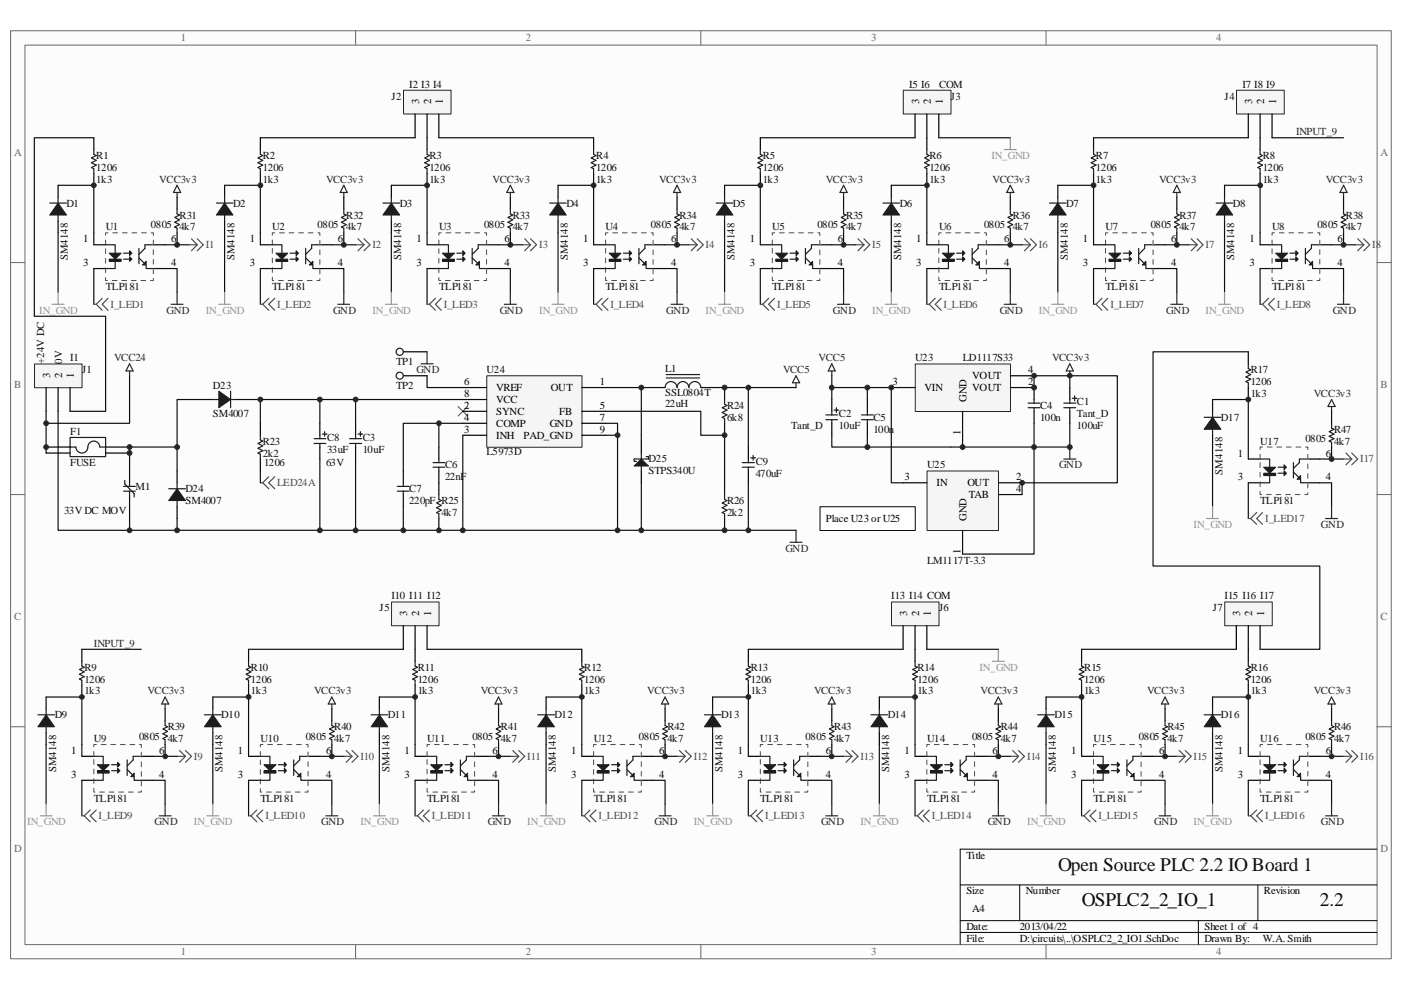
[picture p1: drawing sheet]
<svg xmlns="http://www.w3.org/2000/svg" width="297mm" height="210mm" viewBox="0 0 297 210" stroke-linecap="round" stroke-linejoin="round" font-family="sans-serif">
<defs><g id="words">
<g font-size="4.1" fill="#0e0e0e">
<text x="224.3" y="184.7">Open Source PLC 2.2 IO Board 1</text>
<text x="229.4" y="192.2">OSPLC2_2_IO_1</text>
<text x="279.8" y="192.2">2.2</text>
</g>
<g font-size="2.3" fill="#696969">
<text x="38.3" y="8.8">1</text>
<text x="111.5" y="8.8">2</text>
<text x="184.7" y="8.8">3</text>
<text x="257.8" y="8.8">4</text>
<text x="3" y="33">A</text>
<text x="292.7" y="33">A</text>
<text x="3" y="82.2">B</text>
<text x="292.7" y="82.2">B</text>
<text x="3" y="131.4">C</text>
<text x="292.7" y="131.4">C</text>
<text x="3" y="180.6">D</text>
<text x="292.7" y="180.6">D</text>
<text x="38.3" y="202.5">1</text>
<text x="111.5" y="202.5">2</text>
<text x="184.7" y="202.5">3</text>
<text x="257.8" y="202.5">4</text>
</g>
<g font-size="2.3" fill="#0e0e0e">
<text x="83" y="21.1">J2</text>
<text x="86.8" y="18.6">I2 I3 I4</text>
<text x="192.8" y="18.6">I5 I6</text>
<text x="199.1" y="18.6">COM</text>
<text x="201.6" y="21.1">J3</text>
<text x="259.6" y="21.1">J4</text>
<text x="263.4" y="18.6">I7 I8 I9</text>
<text x="20.4" y="33.7">R1</text>
<text x="55.7" y="33.7">R2</text>
<text x="91.1" y="33.7">R3</text>
<text x="126.4" y="33.7">R4</text>
<text x="161.7" y="33.7">R5</text>
<text x="197.1" y="33.7">R6</text>
<text x="232.4" y="33.7">R7</text>
<text x="267.7" y="33.7">R8</text>
<text x="20.4" y="36.2">1206</text>
<text x="20.4" y="38.8">1k3</text>
<text x="55.7" y="36.2">1206</text>
<text x="55.7" y="38.8">1k3</text>
<text x="91.1" y="36.2">1206</text>
<text x="91.1" y="38.8">1k3</text>
<text x="126.4" y="36.2">1206</text>
<text x="126.4" y="38.8">1k3</text>
<text x="161.7" y="36.2">1206</text>
<text x="161.7" y="38.8">1k3</text>
<text x="197.1" y="36.2">1206</text>
<text x="197.1" y="38.8">1k3</text>
<text x="232.4" y="36.2">1206</text>
<text x="232.4" y="38.8">1k3</text>
<text x="267.7" y="36.2">1206</text>
<text x="267.7" y="38.8">1k3</text>
<text x="14.1" y="43.8">D1</text>
<text x="38.1" y="46.4">R31</text>
<text x="49.4" y="43.8">D2</text>
<text x="73.4" y="46.4">R32</text>
<text x="84.7" y="43.8">D3</text>
<text x="108.8" y="46.4">R33</text>
<text x="120.1" y="43.8">D4</text>
<text x="144.1" y="46.4">R34</text>
<text x="155.4" y="43.8">D5</text>
<text x="179.4" y="46.4">R35</text>
<text x="190.8" y="43.8">D6</text>
<text x="214.7" y="46.4">R36</text>
<text x="226.1" y="43.8">D7</text>
<text x="250.1" y="46.4">R37</text>
<text x="261.4" y="43.8">D8</text>
<text x="285.4" y="46.4">R38</text>
<text x="22.4" y="48.9">U1</text>
<text x="32" y="48.3">0805</text>
<text x="38.1" y="48.9">4k7</text>
<text x="57.7" y="48.9">U2</text>
<text x="67.3" y="48.3">0805</text>
<text x="73.4" y="48.9">4k7</text>
<text x="93.1" y="48.9">U3</text>
<text x="102.7" y="48.3">0805</text>
<text x="108.8" y="48.9">4k7</text>
<text x="128.4" y="48.9">U4</text>
<text x="138" y="48.3">0805</text>
<text x="144.1" y="48.9">4k7</text>
<text x="163.7" y="48.9">U5</text>
<text x="173.4" y="48.3">0805</text>
<text x="179.4" y="48.9">4k7</text>
<text x="199.1" y="48.9">U6</text>
<text x="208.7" y="48.3">0805</text>
<text x="214.7" y="48.9">4k7</text>
<text x="234.4" y="48.9">U7</text>
<text x="244" y="48.3">0805</text>
<text x="250.1" y="48.9">4k7</text>
<text x="269.7" y="48.9">U8</text>
<text x="279.3" y="48.3">0805</text>
<text x="285.4" y="48.9">4k7</text>
<text x="14.4" y="55.2" transform="rotate(-90 14.4 55.2)">SM4148</text>
<text x="49.7" y="55.2" transform="rotate(-90 49.7 55.2)">SM4148</text>
<text x="85.1" y="55.2" transform="rotate(-90 85.1 55.2)">SM4148</text>
<text x="120.4" y="55.2" transform="rotate(-90 120.4 55.2)">SM4148</text>
<text x="155.7" y="55.2" transform="rotate(-90 155.7 55.2)">SM4148</text>
<text x="191" y="55.2" transform="rotate(-90 191 55.2)">SM4148</text>
<text x="226.4" y="55.2" transform="rotate(-90 226.4 55.2)">SM4148</text>
<text x="261.7" y="55.2" transform="rotate(-90 261.7 55.2)">SM4148</text>
<text x="22.4" y="61.5">TLP181</text>
<text x="57.7" y="61.5">TLP181</text>
<text x="93.1" y="61.5">TLP181</text>
<text x="128.4" y="61.5">TLP181</text>
<text x="163.7" y="61.5">TLP181</text>
<text x="199.1" y="61.5">TLP181</text>
<text x="234.4" y="61.5">TLP181</text>
<text x="269.7" y="61.5">TLP181</text>
<text x="9.4" y="77.1" transform="rotate(-90 9.4 77.1)">+24V DC</text>
<text x="13.2" y="77.1" transform="rotate(-90 13.2 77.1)">0V</text>
<text x="14.9" y="76.6">I1</text>
<text x="84" y="77.4">TP1</text>
<text x="194" y="76.6">U23</text>
<text x="204.1" y="76.6">LD1117S33</text>
<text x="17.4" y="79.1">J1</text>
<text x="45.1" y="82.4">D23</text>
<text x="84" y="82.4">TP2</text>
<text x="103.2" y="79.1">U24</text>
<text x="141.1" y="83.9">SSL0804T</text>
<text x="141.1" y="78.9">L1</text>
<text x="265.2" y="81.7">1206</text>
<text x="265.2" y="79.1">R17</text>
<text x="45.1" y="88.5">SM4007</text>
<text x="141.1" y="86.2">22uH</text>
<text x="154.2" y="89.2">6k8</text>
<text x="154.2" y="86.7">R24</text>
<text x="177.9" y="88.5">C2</text>
<text x="185.2" y="89.2">C5</text>
<text x="220.5" y="89.2">100n</text>
<text x="220.5" y="86.7">C4</text>
<text x="228.3" y="88.5">Tant_D</text>
<text x="228.3" y="85.9">C1</text>
<text x="258.9" y="89.2">D17</text>
<text x="265.2" y="84.2">1k3</text>
<text x="14.9" y="92.2">F1</text>
<text x="55.7" y="94.3">R23</text>
<text x="69.4" y="93.5">C8</text>
<text x="76.9" y="93.5">C3</text>
<text x="167.8" y="91">Tant_D</text>
<text x="177.9" y="91">10uF</text>
<text x="185.2" y="91.7">100n</text>
<text x="228.3" y="91">100uF</text>
<text x="267.2" y="94.3">U17</text>
<text x="276.8" y="93.8">0805</text>
<text x="282.9" y="94.3">4k7</text>
<text x="282.9" y="91.7">R47</text>
<text x="14.9" y="98.8">FUSE</text>
<text x="55.7" y="96.8">2k2</text>
<text x="56" y="98.8">1206</text>
<text x="69.1" y="98.8">63V</text>
<text x="69.4" y="96.1">33uF</text>
<text x="76.9" y="96.1">10uF</text>
<text x="94.4" y="101.9">22nF</text>
<text x="94.4" y="99.3">C6</text>
<text x="103.2" y="96.6">L5973D</text>
<text x="137.5" y="100.6">STPS340U</text>
<text x="137.5" y="98">D25</text>
<text x="160.2" y="101.1">470uF</text>
<text x="160.2" y="98.6">C9</text>
<text x="196.6" y="99.3">U25</text>
<text x="259.2" y="100.6" transform="rotate(-90 259.2 100.6)">SM4148</text>
<text x="28.7" y="103.8">M1</text>
<text x="39.3" y="106.9">SM4007</text>
<text x="39.3" y="104.4">D24</text>
<text x="86.8" y="106.9">220pF R25</text>
<text x="86.8" y="104.4">C7</text>
<text x="154.2" y="106.9">R26</text>
<text x="267.2" y="106.9">TLP181</text>
<text x="13.6" y="108.9">33V DC MOV</text>
<text x="93.6" y="109.4">4k7</text>
<text x="154.2" y="109.4">2k2</text>
<text x="196.6" y="119.5">LM1117T-3.3</text>
<text x="80.5" y="129.6">J5</text>
<text x="83" y="127.1">I10 I11 I12</text>
<text x="189" y="127.1">I13 I14 COM</text>
<text x="199.1" y="129.6">J6</text>
<text x="257.1" y="129.6">J7</text>
<text x="259.6" y="127.1">I15 I16 I17</text>
<text x="17.9" y="142.2">R9</text>
<text x="53.2" y="142.2">R10</text>
<text x="88.6" y="142.2">R11</text>
<text x="123.9" y="142.2">R12</text>
<text x="159.2" y="142.2">R13</text>
<text x="194.5" y="142.2">R14</text>
<text x="229.9" y="142.2">R15</text>
<text x="265.2" y="142.2">R16</text>
<text x="17.9" y="144.7">1206</text>
<text x="17.9" y="147.2">1k3</text>
<text x="53.2" y="144.7">1206</text>
<text x="53.2" y="147.2">1k3</text>
<text x="88.6" y="144.7">1206</text>
<text x="88.6" y="147.2">1k3</text>
<text x="123.9" y="144.7">1206</text>
<text x="123.9" y="147.2">1k3</text>
<text x="159.2" y="144.7">1206</text>
<text x="159.2" y="147.2">1k3</text>
<text x="194.5" y="144.7">1206</text>
<text x="194.5" y="147.2">1k3</text>
<text x="229.9" y="144.7">1206</text>
<text x="229.9" y="147.2">1k3</text>
<text x="265.2" y="144.7">1206</text>
<text x="265.2" y="147.2">1k3</text>
<text x="11.6" y="152.3">D9</text>
<text x="35.6" y="154.8">R39</text>
<text x="46.9" y="152.3">D10</text>
<text x="70.9" y="154.8">R40</text>
<text x="82.3" y="152.3">D11</text>
<text x="106.2" y="154.8">R41</text>
<text x="117.6" y="152.3">D12</text>
<text x="141.5" y="154.8">R42</text>
<text x="152.9" y="152.3">D13</text>
<text x="176.9" y="154.8">R43</text>
<text x="188.2" y="152.3">D14</text>
<text x="212.2" y="154.8">R44</text>
<text x="223.6" y="152.3">D15</text>
<text x="247.5" y="154.8">R45</text>
<text x="258.9" y="152.3">D16</text>
<text x="282.9" y="154.8">R46</text>
<text x="19.9" y="157.4">U9</text>
<text x="29.5" y="156.8">0805</text>
<text x="35.6" y="157.4">4k7</text>
<text x="55.2" y="157.4">U10</text>
<text x="64.8" y="156.8">0805</text>
<text x="70.9" y="157.4">4k7</text>
<text x="90.5" y="157.4">U11</text>
<text x="100.2" y="156.8">0805</text>
<text x="106.2" y="157.4">4k7</text>
<text x="125.9" y="157.4">U12</text>
<text x="135.5" y="156.8">0805</text>
<text x="141.5" y="157.4">4k7</text>
<text x="161.2" y="157.4">U13</text>
<text x="170.8" y="156.8">0805</text>
<text x="176.9" y="157.4">4k7</text>
<text x="196.6" y="157.4">U14</text>
<text x="206.1" y="156.8">0805</text>
<text x="212.2" y="157.4">4k7</text>
<text x="231.9" y="157.4">U15</text>
<text x="241.5" y="156.8">0805</text>
<text x="247.5" y="157.4">4k7</text>
<text x="267.2" y="157.4">U16</text>
<text x="276.8" y="156.8">0805</text>
<text x="282.9" y="157.4">4k7</text>
<text x="11.9" y="163.7" transform="rotate(-90 11.9 163.7)">SM4148</text>
<text x="47.2" y="163.7" transform="rotate(-90 47.2 163.7)">SM4148</text>
<text x="82.5" y="163.7" transform="rotate(-90 82.5 163.7)">SM4148</text>
<text x="117.9" y="163.7" transform="rotate(-90 117.9 163.7)">SM4148</text>
<text x="153.2" y="163.7" transform="rotate(-90 153.2 163.7)">SM4148</text>
<text x="188.5" y="163.7" transform="rotate(-90 188.5 163.7)">SM4148</text>
<text x="223.9" y="163.7" transform="rotate(-90 223.9 163.7)">SM4148</text>
<text x="259.2" y="163.7" transform="rotate(-90 259.2 163.7)">SM4148</text>
<text x="19.9" y="170">TLP181</text>
<text x="55.2" y="170">TLP181</text>
<text x="90.5" y="170">TLP181</text>
<text x="125.9" y="170">TLP181</text>
<text x="161.2" y="170">TLP181</text>
<text x="196.6" y="170">TLP181</text>
<text x="231.9" y="170">TLP181</text>
<text x="267.2" y="170">TLP181</text>
<text x="267.7" y="199.7">W.A. Smith</text>
</g>
<g font-size="2.3">
<text x="88.9" y="22.1" transform="rotate(-90 88.9 22.1)">3</text>
<text x="91.4" y="22.1" transform="rotate(-90 91.4 22.1)">2</text>
<text x="93.9" y="22.1" transform="rotate(-90 93.9 22.1)">1</text>
<text x="194.9" y="22.1" transform="rotate(-90 194.9 22.1)">3</text>
<text x="197.4" y="22.1" transform="rotate(-90 197.4 22.1)">2</text>
<text x="199.9" y="22.1" transform="rotate(-90 199.9 22.1)">1</text>
<text x="265.5" y="22.1" transform="rotate(-90 265.5 22.1)">3</text>
<text x="268" y="22.1" transform="rotate(-90 268 22.1)">2</text>
<text x="270.5" y="22.1" transform="rotate(-90 270.5 22.1)">1</text>
<text x="17.6" y="51.4">1</text>
<text x="36.3" y="51.4">6</text>
<text x="53" y="51.4">1</text>
<text x="71.6" y="51.4">6</text>
<text x="88.3" y="51.4">1</text>
<text x="107" y="51.4">6</text>
<text x="123.6" y="51.4">1</text>
<text x="142.3" y="51.4">6</text>
<text x="159" y="51.4">1</text>
<text x="177.6" y="51.4">6</text>
<text x="194.3" y="51.4">1</text>
<text x="212.9" y="51.4">6</text>
<text x="229.6" y="51.4">1</text>
<text x="248.3" y="51.4">6</text>
<text x="264.9" y="51.4">1</text>
<text x="283.6" y="51.4">6</text>
<text x="17.6" y="56.4">3</text>
<text x="36.3" y="56.4">4</text>
<text x="53" y="56.4">3</text>
<text x="71.6" y="56.4">4</text>
<text x="88.3" y="56.4">3</text>
<text x="107" y="56.4">4</text>
<text x="123.6" y="56.4">3</text>
<text x="142.3" y="56.4">4</text>
<text x="159" y="56.4">3</text>
<text x="177.6" y="56.4">4</text>
<text x="194.3" y="56.4">3</text>
<text x="212.9" y="56.4">4</text>
<text x="229.6" y="56.4">3</text>
<text x="248.3" y="56.4">4</text>
<text x="264.9" y="56.4">3</text>
<text x="283.6" y="56.4">4</text>
<text x="10.6" y="80.2" transform="rotate(-90 10.6 80.2)">3</text>
<text x="13.2" y="80.2" transform="rotate(-90 13.2 80.2)">2</text>
<text x="15.7" y="80.2" transform="rotate(-90 15.7 80.2)">1</text>
<text x="98.4" y="81.7">6</text>
<text x="105.2" y="82.9">VREF</text>
<text x="116.8" y="82.9">OUT</text>
<text x="127.2" y="81.7">1</text>
<text x="189.2" y="81.7">3</text>
<text x="196" y="82.9">VIN</text>
<text x="206.1" y="82.9">VOUT</text>
<text x="206.1" y="80.4">VOUT</text>
<text x="218" y="81.7">2</text>
<text x="218" y="79.1">4</text>
<text x="98.4" y="86.7">2</text>
<text x="98.4" y="89.2">4</text>
<text x="98.4" y="84.2">8</text>
<text x="105.2" y="88">SYNC</text>
<text x="105.2" y="85.4">VCC</text>
<text x="118.6" y="88">FB</text>
<text x="127.2" y="86.7">5</text>
<text x="127.2" y="89.2">7</text>
<text x="204.9" y="85.2" transform="rotate(-90 204.9 85.2)">GND</text>
<text x="98.4" y="91.7">3</text>
<text x="105.2" y="93">INH</text>
<text x="105.2" y="90.5">COMP</text>
<text x="111" y="93">PAD_GND</text>
<text x="116.5" y="90.5">GND</text>
<text x="127.2" y="91.7">9</text>
<text x="203.7" y="92.3" transform="rotate(-90 203.7 92.3)">1</text>
<text x="191.8" y="101.9">3</text>
<text x="215.5" y="101.9">2</text>
<text x="262.4" y="96.8">1</text>
<text x="262.4" y="101.9">3</text>
<text x="281.1" y="101.9">4</text>
<text x="281.1" y="96.8">6</text>
<text x="198.6" y="103.1">IN</text>
<text x="205.1" y="103.1">OUT</text>
<text x="205.4" y="105.6">TAB</text>
<text x="215.5" y="104.4">4</text>
<text x="175.1" y="110.7">Place U23 or U25</text>
<text x="204.9" y="110.4" transform="rotate(-90 204.9 110.4)">GND</text>
<text x="203.7" y="117.5" transform="rotate(-90 203.7 117.5)">1</text>
<text x="86.3" y="130.6" transform="rotate(-90 86.3 130.6)">3</text>
<text x="88.9" y="130.6" transform="rotate(-90 88.9 130.6)">2</text>
<text x="91.4" y="130.6" transform="rotate(-90 91.4 130.6)">1</text>
<text x="192.3" y="130.6" transform="rotate(-90 192.3 130.6)">3</text>
<text x="194.9" y="130.6" transform="rotate(-90 194.9 130.6)">2</text>
<text x="197.4" y="130.6" transform="rotate(-90 197.4 130.6)">1</text>
<text x="263" y="130.6" transform="rotate(-90 263 130.6)">3</text>
<text x="265.5" y="130.6" transform="rotate(-90 265.5 130.6)">2</text>
<text x="268" y="130.6" transform="rotate(-90 268 130.6)">1</text>
<text x="15.1" y="159.9">1</text>
<text x="33.8" y="159.9">6</text>
<text x="50.5" y="159.9">1</text>
<text x="69.1" y="159.9">6</text>
<text x="85.8" y="159.9">1</text>
<text x="104.4" y="159.9">6</text>
<text x="121.1" y="159.9">1</text>
<text x="139.8" y="159.9">6</text>
<text x="156.4" y="159.9">1</text>
<text x="175.1" y="159.9">6</text>
<text x="191.8" y="159.9">1</text>
<text x="210.4" y="159.9">6</text>
<text x="227.1" y="159.9">1</text>
<text x="245.7" y="159.9">6</text>
<text x="262.4" y="159.9">1</text>
<text x="281.1" y="159.9">6</text>
<text x="15.1" y="164.9">3</text>
<text x="33.8" y="164.9">4</text>
<text x="50.5" y="164.9">3</text>
<text x="69.1" y="164.9">4</text>
<text x="85.8" y="164.9">3</text>
<text x="104.4" y="164.9">4</text>
<text x="121.1" y="164.9">3</text>
<text x="139.8" y="164.9">4</text>
<text x="156.4" y="164.9">3</text>
<text x="175.1" y="164.9">4</text>
<text x="191.8" y="164.9">3</text>
<text x="210.4" y="164.9">4</text>
<text x="227.1" y="164.9">3</text>
<text x="245.7" y="164.9">4</text>
<text x="262.4" y="164.9">3</text>
<text x="281.1" y="164.9">4</text>
<text x="204.9" y="182.1">Title</text>
<text x="204.9" y="189.7">Size</text>
<text x="217.5" y="189.7">Number</text>
<text x="268" y="189.7">Revision</text>
<text x="204.9" y="197.2">Date:</text>
<text x="206.1" y="193.4">A4</text>
<text x="216.2" y="197.2">2013/04/22</text>
<text x="255.4" y="197.2">Sheet1 of 4</text>
<text x="204.9" y="199.7">File:</text>
<text x="216.2" y="199.7">D:\circuits\..\OSPLC2_2_IO1.SchDoc</text>
<text x="255.4" y="199.7">Drawn By:</text>
</g>
<g font-size="2.3" fill="#262626">
<text x="274.8" y="28.7">INPUT_9</text>
<text x="33.8" y="38.8">VCC3v3</text>
<text x="69.1" y="38.8">VCC3v3</text>
<text x="104.4" y="38.8">VCC3v3</text>
<text x="139.8" y="38.8">VCC3v3</text>
<text x="175.1" y="38.8">VCC3v3</text>
<text x="210.4" y="38.8">VCC3v3</text>
<text x="245.7" y="38.8">VCC3v3</text>
<text x="281.1" y="38.8">VCC3v3</text>
<text x="35.3" y="66.5">GND</text>
<text x="70.6" y="66.5">GND</text>
<text x="106" y="66.5">GND</text>
<text x="141.3" y="66.5">GND</text>
<text x="176.6" y="66.5">GND</text>
<text x="212" y="66.5">GND</text>
<text x="247.3" y="66.5">GND</text>
<text x="282.6" y="66.5">GND</text>
<text x="24.2" y="76.6">VCC24</text>
<text x="173.6" y="76.6">VCC5</text>
<text x="223.1" y="76.6">VCC3v3</text>
<text x="88.3" y="79.1">GND</text>
<text x="166" y="79.1">VCC5</text>
<text x="278.6" y="84.2">VCC3v3</text>
<text x="224.6" y="99.3">GND</text>
<text x="280.1" y="111.9">GND</text>
<text x="166.5" y="117">GND</text>
<text x="19.9" y="137.2">INPUT_9</text>
<text x="31.3" y="147.2">VCC3v3</text>
<text x="66.6" y="147.2">VCC3v3</text>
<text x="101.9" y="147.2">VCC3v3</text>
<text x="137.2" y="147.2">VCC3v3</text>
<text x="172.6" y="147.2">VCC3v3</text>
<text x="207.9" y="147.2">VCC3v3</text>
<text x="243.2" y="147.2">VCC3v3</text>
<text x="278.6" y="147.2">VCC3v3</text>
<text x="32.8" y="175">GND</text>
<text x="68.1" y="175">GND</text>
<text x="103.4" y="175">GND</text>
<text x="138.8" y="175">GND</text>
<text x="174.1" y="175">GND</text>
<text x="209.4" y="175">GND</text>
<text x="244.7" y="175">GND</text>
<text x="280.1" y="175">GND</text>
</g>
<g font-size="2.3" fill="#969696">
<text x="210.2" y="33.7">IN_GND</text>
<text x="8.3" y="66.5">IN_GND</text>
<text x="43.6" y="66.5">IN_GND</text>
<text x="78.9" y="66.5">IN_GND</text>
<text x="114.3" y="66.5">IN_GND</text>
<text x="149.6" y="66.5">IN_GND</text>
<text x="185" y="66.5">IN_GND</text>
<text x="220.3" y="66.5">IN_GND</text>
<text x="255.6" y="66.5">IN_GND</text>
<text x="253.1" y="111.9">IN_GND</text>
<text x="207.6" y="142.2">IN_GND</text>
<text x="5.8" y="175">IN_GND</text>
<text x="41.1" y="175">IN_GND</text>
<text x="76.5" y="175">IN_GND</text>
<text x="111.8" y="175">IN_GND</text>
<text x="147.1" y="175">IN_GND</text>
<text x="182.4" y="175">IN_GND</text>
<text x="217.8" y="175">IN_GND</text>
<text x="253.1" y="175">IN_GND</text>
</g>
<g font-size="2.3" fill="#4c4c4c">
<text x="43.6" y="52.7">I1</text>
<text x="78.9" y="52.7">I2</text>
<text x="114.3" y="52.7">I3</text>
<text x="149.6" y="52.7">I4</text>
<text x="185" y="52.7">I5</text>
<text x="220.3" y="52.7">I6</text>
<text x="255.6" y="52.7">I7</text>
<text x="290.9" y="52.7">I8</text>
<text x="23.4" y="65.3">I_LED1</text>
<text x="58.8" y="65.3">I_LED2</text>
<text x="94.1" y="65.3">I_LED3</text>
<text x="129.4" y="65.3">I_LED4</text>
<text x="164.8" y="65.3">I_LED5</text>
<text x="200.1" y="65.3">I_LED6</text>
<text x="235.4" y="65.3">I_LED7</text>
<text x="270.7" y="65.3">I_LED8</text>
<text x="288.4" y="98">I17</text>
<text x="58.8" y="103.1">LED24A</text>
<text x="268.2" y="110.7">I_LED17</text>
<text x="41.1" y="161.1">I9</text>
<text x="76.5" y="161.1">I10</text>
<text x="111.8" y="161.1">I11</text>
<text x="147.1" y="161.1">I12</text>
<text x="182.4" y="161.1">I13</text>
<text x="217.8" y="161.1">I14</text>
<text x="253.1" y="161.1">I15</text>
<text x="288.4" y="161.1">I16</text>
<text x="20.9" y="173.7">I_LED9</text>
<text x="56.3" y="173.7">I_LED10</text>
<text x="91.6" y="173.7">I_LED11</text>
<text x="126.9" y="173.7">I_LED12</text>
<text x="162.2" y="173.7">I_LED13</text>
<text x="197.6" y="173.7">I_LED14</text>
<text x="232.9" y="173.7">I_LED15</text>
<text x="268.2" y="173.7">I_LED16</text>
</g>
</g></defs>
<path d="M2.3 6.6h292.7v196.7h-292.7z" fill="#fcfcfc"/>
<path d="M2.2 6.5h292.8v196.8h-292.8z" fill="none" stroke="#6a6a6a" stroke-width=".21"/>
<path d="M5.3 9.6h286.7v190.7h-286.7z" fill="#fcfcfc"/>
<g fill="none" stroke="#6a6a6a" stroke-width=".21">
<path d="M5.3 9.6h286.7v190.7h-286.7zM75.4 6.5v3M148.6 6.5v3M221.8 6.5v3M2.2 55.7h3M291.9 55.7h3M2.2 104.9h3M291.9 104.9h3M2.2 154.1h3M291.9 154.1h3M75.4 200.2v3.1M148.6 200.2v3.1"/>
<path d="M221.8 200.2v3.1"/>
</g>
<path d="M203.6 187.6h88.3M203.6 195.2h88.3M203.6 197.7h88.3M216.2 187.6v7.6M254.1 195.2v5M266.7 187.6v7.6M291.9 180h-88.3v20.2" fill="none" stroke="#000" stroke-width=".21"/>
<path d="M7.4 77.2h10v5h-10z" fill="#f5f5f5"/>
<path d="M7.3 77.2h10.1v5h-10.1z" fill="none" stroke="#262626" stroke-width=".21"/>
<path d="M9.8 82.2v5M12.3 82.2v5M14.9 82.2v5" fill="none" stroke="#000" stroke-width=".25"/>
<path d="M85.6 19.2h10v5h-10z" fill="#f5f5f5"/>
<path d="M85.6 19.1h10v5.1h-10z" fill="none" stroke="#262626" stroke-width=".21"/>
<path d="M88 24.2v5M90.5 24.2v5M93 24.2v5" fill="none" stroke="#000" stroke-width=".25"/>
<path d="M191.6 19.2h10v5h-10z" fill="#f5f5f5"/>
<path d="M191.5 19.1h10.1v5.1h-10.1z" fill="none" stroke="#262626" stroke-width=".21"/>
<path d="M194 24.2v5M196.5 24.2v5M199 24.2v5" fill="none" stroke="#000" stroke-width=".25"/>
<path d="M262.2 19.2h10.1v5h-10.1z" fill="#f5f5f5"/>
<path d="M262.2 19.1h10.1v5.1h-10.1z" fill="none" stroke="#262626" stroke-width=".21"/>
<path d="M264.7 24.2v5M267.2 24.2v5M269.7 24.2v5" fill="none" stroke="#000" stroke-width=".25"/>
<path d="M9.8 87.2v7.6M37.5 94.8h-10v2.5M52.7 84.7h32.8M27.5 109.9v2.5" fill="none" stroke="#0e0e0e" stroke-width=".25"/>
<path d="M168.8 79.7l.7 1.5h-1.5zM168.8 81.2v1M167.5 115h2.5M168.8 112.4v2.6" fill="none" stroke="#262626" stroke-width=".25"/>
<path d="M194.1 77.2h20.1v10h-20.1z" fill="#f5f5f5"/>
<path d="M194.1 77.2h20.1v10h-20.1z" fill="none" stroke="#262626" stroke-width=".21"/>
<path d="M19.9 51.9h2.5M19.9 56.9h2.5M32.5 51.9h2.5M32.5 56.9h2.5M214.2 79.7h5M183.9 84.7v2.5M183.9 89.7v2.6M189 82.2h5M204.1 87.2v5.1M214.2 82.2h5v2.5M219.2 87.2v2.5" fill="none" stroke="#000" stroke-width=".25"/>
<path d="M182.7 88h2.5M182.7 89h2.5M183.9 87.2v.8M183.9 89v.7M218 85.5h2.5M218 86.4h2.5M219.2 84.7v.8M219.2 86.4v.8" fill="none" stroke="#1c1c1c" stroke-width=".25"/>
<path d="M219.2 79.7v2.5M226.8 79.7v2.5M176.4 82.2h12.6M219.2 89.7v5.1M226.8 89.7v5.1h-25.2" fill="none" stroke="#0e0e0e" stroke-width=".25"/>
<path d="M176.4 77.1l.7 1.6h-1.5zM176.4 78.7v1M226.8 78.7v1M226.8 77.1l.8 1.6h-1.5zM225.5 97.3h2.6M226.8 94.8v2.5" fill="none" stroke="#262626" stroke-width=".25"/>
<path d="M23.2 53.7h2.5l-1.3 1.2z" fill="#1c1c1c"/>
<path d="M23.2 53.7h2.5l-1.3 1.2z" fill="none" stroke="#1c1c1c" stroke-width=".21"/>
<path d="M23.2 54.9h2.5v.5h-2.5z" fill-rule="evenodd" fill="#1c1c1c"/>
<path d="M23.2 54.9h2.5v.5h-2.5z" fill="none" stroke="#1c1c1c" stroke-width=".21"/>
<path d="M26.2 53.7h1.3M26.2 54.9h1.3" fill="none" stroke="#1c1c1c" stroke-width=".25"/>
<path d="M27.5 53.2l.5 .5-.5 .5z" fill="#1c1c1c"/>
<path d="M27.5 53.2l.5 .5-.5 .5z" fill="none" stroke="#1c1c1c" stroke-width=".21"/>
<path d="M27.5 54.4l.5 .5-.5 .5z" fill="#1c1c1c"/>
<path d="M27.5 54.4l.5 .5-.5 .5z" fill="none" stroke="#1c1c1c" stroke-width=".21"/>
<path d="M29.5 52.7v3.2M29.5 54.7l1.2 1.2M30.7 52.7l-1.2 1.2" fill="none" stroke="#1c1c1c" stroke-width=".25"/>
<path d="M30.2 56.2l.8-.8v.8z" fill="#1c1c1c"/>
<path d="M30.2 56.2l.8-.8v.8z" fill="none" stroke="#1c1c1c" stroke-width=".21"/>
<g fill="none" stroke="#1c1c1c" stroke-width=".25">
<path d="M22.4 51.9h2v1.8M24.4 55.4v1.5h-2M31 56.2v.7h1.5M32.5 51.9h-1.8v.8M37.5 44.3v1l.6 .3-1.1 .5 1.1 .5-1.1 .5 1.1 .5-1.1 .5 .5 .3v1M66.6 93h2.5M66.6 94h2.5M67.8 92.3v.7M67.8 94v.8M68.3 92h1M68.8 91.5v1M74.1 93h2.6"/>
<path d="M74.1 94h2.6M75.4 92.3v.7M75.4 94v.8M75.9 92h1M76.4 91.5v1M91.8 98.1h2.5M91.8 99.1h2.5M93 97.3v.8M93 99.1v.7M153.6 84.7v1l.5 .3-1 .4 1 .6-1 .5 1 .5-1 .5 .5 .2v1M157.4 98.1h2.5M157.4 99.1h2.5"/>
<path d="M158.7 97.3v.8M158.7 99.1v.7M159.2 97.1h1M159.7 96.6v1M26.2 104.1h2.5M26.2 103.1h2.5M26.5 101.9v.7l1.9 2v.8M27.5 102.4v.7M27.5 104.1v.8M84.2 104.1h2.5M84.2 103.1h2.5M85.5 102.4v.7"/>
<path d="M85.5 104.1v.8M93 104.9v1l.6 .2-1 .5 1 .5-1 .6 1 .5-1 .5 .4 .2v1M153.6 104.9v1l.5 .2-1 .5 1 .5-1 .6 1 .5-1 .5 .5 .2v1"/>
<circle cx="84.8" cy="79.7" r=".75"/>
</g>
<path d="M22.4 51.9v-2.5h10.1v10.1h-10.1v-7.6" fill="none" stroke="#fcfcfc" stroke-width=".21" stroke-dasharray="1 1 1 1 1 1 1 1"/>
<path d="M22.4 51.9v-2.5h10.1v10.1h-10.1v-7.6" fill="none" stroke="#4c4c4c" stroke-width=".21" stroke-dasharray="1 1 1 1 1 1 1 1"/>
<g fill="none" stroke="#0e0e0e" stroke-width=".25">
<path d="M12.3 39.3h7.6M12.3 49.4v12.6M19.9 49.4v2.5M19.9 56.9v7.6M35 56.9h2.5v5.1M35 51.9h5.1M27.5 79.7v10h-17.7M90.5 79.7v2.5h7.6M176.4 79.7v5M219.2 79.7h17.7v22.7h-20.2M12.3 87.2v25.2h156.5M42.6 84.7h-5.1v10.1"/>
<path d="M67.8 84.7v5M67.8 97.3v15.1M75.4 84.7v5M75.4 97.3v15.1M85.5 84.7h12.6M93 89.7h-7.5v10.1M98.1 89.7h-5.1v5.1M98.1 92.3v20.1M128.4 89.7h2.5v22.7M128.4 82.2h7.6v11.3M128.4 87.2h20.2v5.1h5v10.1M128.4 92.3h2.5"/>
<path d="M153.6 82.2h5.1v12.6M158.7 82.2h10.1M176.4 92.3v2.5h25.2M183.9 82.2v2.5M183.9 92.3v2.5M189 82.2v20.2h2.5M204.1 92.3v2.5M219.2 94.8v22.7h-15.1M85.5 107.4v5M136 102.4v10M158.7 102.4v10"/>
</g>
<path d="M37.5 39.3l.8 1.5h-1.5zM37.5 40.8v1M27.5 77.1l.7 1.6h-1.5zM27.5 78.7v1M36.3 64.5h2.5M37.5 62v2.5" fill="none" stroke="#262626" stroke-width=".25"/>
<path d="M11 64.5h2.6M12.3 62v2.5" fill="none" stroke="#969696" stroke-width=".25"/>
<g fill="none" stroke="#000" stroke-width=".25">
<path d="M37.5 41.8v2.5M37.5 49.4v2.5M85.5 79.7h5M27.5 97.3v5.1M67.8 89.7v2.6M67.8 94.8v2.5M75.4 89.7v2.6M75.4 94.8v2.5M85.5 99.8v2.6M93 94.8v2.5M93 99.8v5.1M153.6 82.2v2.5"/>
<path d="M153.6 89.7v2.6M158.7 94.8v2.5M158.7 99.8v2.6M27.5 104.9v5M85.5 104.9v2.5M93 109.9v2.5M153.6 102.4v2.5M153.6 109.9v2.5"/>
</g>
<path d="M97.1 86.2l2 2M99.1 86.2l-2 2" fill="none" stroke="#4c4c4c" stroke-width=".21"/>
<path d="M173.9 107.5h20.2v5h-20.2z" fill="#fefefe"/>
<path d="M173.9 107.4h20.2v5.1h-20.2z" fill="none" stroke="#000" stroke-width=".21"/>
<path d="M37.5 94.8v5M37.5 109.9v2.5" fill="none" stroke="#0e0e0e" stroke-width=".25"/>
<path d="M85.5 74.6h5" fill="none" stroke="#000" stroke-width=".25"/>
<circle cx="84.7" cy="74.6" r=".76" fill="none" stroke="#1c1c1c" stroke-width=".25"/>
<path d="M89.3 77.1h2.5M90.5 74.6v2.5" fill="none" stroke="#262626" stroke-width=".25"/>
<path d="M103.2 79.7h20.2v15.1h-20.2z" fill="#f5f5f5"/>
<path d="M103.2 79.7h20.2v15.1h-20.2z" fill="none" stroke="#262626" stroke-width=".21"/>
<g fill="none" stroke="#000" stroke-width=".25">
<path d="M98.1 82.2h5.1M98.1 87.2h5.1M98.1 92.3h5.1M98.1 89.7h5.1M98.1 84.7h5.1M123.4 82.2h5M123.4 87.2h5M123.4 92.3h5M123.4 89.7h5M136 82.2h5M136 93.5v2.6M136 99.8v2.6"/>
<path d="M148.6 82.2h5"/>
</g>
<path d="M141.3 79.4h7M136 97.3h1.5M141 82.2a1.27 1.27 0 0 1 1.3-1.3 1.27 1.27 0 0 1 1.2 1.3 1.25 1.25 0 0 1 1.3-1.3 1.25 1.25 0 0 1 1.2 1.3 1.27 1.27 0 0 1 1.3-1.3 1.27 1.27 0 0 1 1.3 1.3M141.3 80.1h7" fill="none" stroke="#1c1c1c" stroke-width=".25"/>
<path d="M134.4 98.8l1.6-1.5 1.5 1.5z" fill="#1c1c1c"/>
<path d="M134.4 98.8l1.6-1.5 1.5 1.5z" fill="none" stroke="#1c1c1c" stroke-width=".21"/>
<path d="M14.9 94.8h1.2a1.32 1.32 0 0 0 1.5 1.2 1.32 1.32 0 0 0 1.1-1.6 1.27 1.27 0 0 1 1.4-.9 1.27 1.27 0 0 1 1.1 1.3h1.2M14.9 92.8h7.5v4h-7.5zM48.9 82.9v3.5M136 96.1v1.2h-1.6v.5h.6M136 98.8v1M137 96.8h.5v.5" fill="none" stroke="#1c1c1c" stroke-width=".25"/>
<path d="M9.8 94.8h5.1M9.8 96.1h5.1M22.4 94.8h5.1M22.4 96.1h5.1M42.6 84.7h2.5M50.2 84.7h2.5" fill="none" stroke="#000" stroke-width=".25"/>
<path d="M9.8 94.8v1.3" fill="none" stroke="#0e0e0e" stroke-width=".25"/>
<path d="M46.4 82.9l2.5 1.8-2.5 1.7z" fill="#1c1c1c"/>
<path d="M46.4 82.9l2.5 1.8-2.5 1.7z" fill="none" stroke="#1c1c1c" stroke-width=".21"/>
<path d="M45.1 84.7h1.3M48.9 84.7h1.3M35.8 103.6h3.5" fill="none" stroke="#1c1c1c" stroke-width=".25"/>
<path d="M37.5 99.8v2.6M37.5 107.4v2.5" fill="none" stroke="#000" stroke-width=".25"/>
<path d="M37.5 103.6l1.8 2.5h-3.5z" fill="#1c1c1c"/>
<path d="M37.5 103.6l1.8 2.5h-3.5z" fill="none" stroke="#1c1c1c" stroke-width=".21"/>
<path d="M19.9 31.7v1l.5 .3-1 .5 1 .5-1 .5 1 .5-1 .5 .5 .3v1M10.5 43.1h3.6M55.2 92.3v1l.5 .2-1 .5 1 .5-1 .5 1 .5-1 .6 .5 .2v1M37.5 102.4v1.2M37.5 106.1v1.3" fill="none" stroke="#1c1c1c" stroke-width=".25"/>
<path d="M12.3 39.3v2.5M19.9 29.2v2.5M19.9 36.8v2.5M12.3 46.9v2.5M55.2 89.7v2.6M55.2 97.3v2.5" fill="none" stroke="#000" stroke-width=".25"/>
<path d="M19.9 29.2h-12.6v37.9h15.1v20.1h-7.5" fill="none" stroke="#0e0e0e" stroke-width=".25"/>
<path d="M12.3 43.1l1.8 2.5h-3.6z" fill="#1c1c1c"/>
<path d="M12.3 43.1l1.8 2.5h-3.6z" fill="none" stroke="#1c1c1c" stroke-width=".21"/>
<path d="M12.3 41.8v1.3M12.3 45.6v1.3" fill="none" stroke="#1c1c1c" stroke-width=".25"/>
<g fill="none" stroke="#4c4c4c" stroke-width=".25">
<path d="M40.1 51.9h1.7M40.6 50.6l1.2 1.3M41.8 51.9l-1.2 1.3M41.8 50.6l1.3 1.3-1.3 1.3M75.4 51.9h1.8M75.9 50.6l1.3 1.3M77.2 51.9l-1.3 1.3M77.2 50.6l1.2 1.3-1.2 1.3M110.7 51.9h1.8M111.2 50.6l1.3 1.3M112.5 51.9l-1.3 1.3M112.5 50.6l1.2 1.3-1.2 1.3"/>
<path d="M146 51.9h1.8M146.6 50.6l1.2 1.3M147.8 51.9l-1.2 1.3M147.8 50.6l1.3 1.3-1.3 1.3M181.4 51.9h1.8M181.9 50.6l1.3 1.3M183.2 51.9l-1.3 1.3M183.2 50.6l1.2 1.3-1.2 1.3M216.7 51.9h1.8M217.2 50.6l1.3 1.3M218.5 51.9l-1.3 1.3M218.5 50.6l1.2 1.3-1.2 1.3"/>
<path d="M252 51.9h1.8M252.6 50.6l1.2 1.3M253.8 51.9l-1.2 1.3M253.8 50.6l1.3 1.3-1.3 1.3M287.4 51.9h1.7M287.9 50.6l1.2 1.3M289.1 51.9l-1.2 1.3M289.1 50.6l1.3 1.3-1.3 1.3M38.1 159.1l1.2 1.3M39.3 159.1l1.3 1.3-1.3 1.2M73.4 159.1l1.2 1.3M74.6 159.1l1.3 1.3-1.3 1.2"/>
<path d="M108.7 159.1l1.3 1.3M110 159.1l1.2 1.3-1.2 1.2M144.1 159.1l1.2 1.3M145.3 159.1l1.3 1.3-1.3 1.2M179.4 159.1l1.2 1.3M180.6 159.1l1.3 1.3-1.3 1.2M214.7 159.1l1.2 1.3M215.9 159.1l1.3 1.3-1.3 1.2M37.5 160.4h1.8M39.3 160.4l-1.2 1.2M72.9 160.4h1.7M74.6 160.4l-1.2 1.2"/>
<path d="M108.2 160.4h1.8M110 160.4l-1.3 1.2M143.5 160.4h1.8M145.3 160.4l-1.2 1.2M178.9 160.4h1.7M180.6 160.4l-1.2 1.2M214.2 160.4h1.7M215.9 160.4l-1.2 1.2"/>
</g>
<path d="M55.2 51.9h2.5M55.2 56.9h2.5M67.8 51.9h2.6M67.8 56.9h2.6" fill="none" stroke="#000" stroke-width=".25"/>
<path d="M58.5 53.7h2.5l-1.2 1.2z" fill="#1c1c1c"/>
<path d="M58.5 53.7h2.5l-1.2 1.2z" fill="none" stroke="#1c1c1c" stroke-width=".21"/>
<path d="M58.5 54.9h2.5v.5h-2.5z" fill-rule="evenodd" fill="#1c1c1c"/>
<path d="M58.5 54.9h2.5v.5h-2.5z" fill="none" stroke="#1c1c1c" stroke-width=".21"/>
<path d="M61.5 53.7h1.3M61.5 54.9h1.3" fill="none" stroke="#1c1c1c" stroke-width=".25"/>
<path d="M62.8 53.2l.5 .5-.5 .5z" fill="#1c1c1c"/>
<path d="M62.8 53.2l.5 .5-.5 .5z" fill="none" stroke="#1c1c1c" stroke-width=".21"/>
<path d="M62.8 54.4l.5 .5-.5 .5z" fill="#1c1c1c"/>
<path d="M62.8 54.4l.5 .5-.5 .5z" fill="none" stroke="#1c1c1c" stroke-width=".21"/>
<path d="M64.8 52.7v3.2M64.8 54.7l1.3 1.2M66.1 52.7l-1.3 1.2" fill="none" stroke="#1c1c1c" stroke-width=".25"/>
<path d="M65.6 56.2l.7-.8v.8z" fill="#1c1c1c"/>
<path d="M65.6 56.2l.7-.8v.8z" fill="none" stroke="#1c1c1c" stroke-width=".21"/>
<path d="M55.2 31.7v1l.5 .3-1 .5 1 .5-1 .5 1 .5-1 .5 .5 .3v1M45.9 43.1h3.5M57.7 51.9h2.1v1.8M59.8 55.4v1.5h-2.1M66.3 56.2v.7h1.5M67.8 51.9h-1.7v.8M72.9 44.3v1l.5 .3-1 .5 1 .5-1 .5 1 .5-1 .5 .5 .3v1" fill="none" stroke="#1c1c1c" stroke-width=".25"/>
<path d="M57.7 51.9v-2.5h10.1v10.1h-10.1v-7.6" fill="none" stroke="#fcfcfc" stroke-width=".21" stroke-dasharray="1 1 1 1 1 1 1 1"/>
<path d="M57.7 51.9v-2.5h10.1v10.1h-10.1v-7.6" fill="none" stroke="#4c4c4c" stroke-width=".21" stroke-dasharray="1 1 1 1 1 1 1 1"/>
<path d="M47.6 39.3h7.6M47.6 49.4v12.6M55.2 49.4v2.5M55.2 56.9v7.6M70.4 56.9h2.5v5.1M70.4 51.9h5" fill="none" stroke="#0e0e0e" stroke-width=".25"/>
<path d="M72.9 39.3l.7 1.5h-1.5zM72.9 40.8v1M71.6 64.5h2.5M72.9 62v2.5" fill="none" stroke="#262626" stroke-width=".25"/>
<path d="M46.4 64.5h2.5M47.6 62v2.5" fill="none" stroke="#969696" stroke-width=".25"/>
<path d="M47.6 39.3v2.5M55.2 29.2v2.5M55.2 36.8v2.5M47.6 46.9v2.5M72.9 41.8v2.5M72.9 49.4v2.5" fill="none" stroke="#000" stroke-width=".25"/>
<path d="M47.6 43.1l1.8 2.5h-3.5z" fill="#1c1c1c"/>
<path d="M47.6 43.1l1.8 2.5h-3.5z" fill="none" stroke="#1c1c1c" stroke-width=".21"/>
<path d="M47.6 41.8v1.3M47.6 45.6v1.3" fill="none" stroke="#1c1c1c" stroke-width=".25"/>
<path d="M90.5 51.9h2.5M90.5 56.9h2.5M103.2 51.9h2.5M103.2 56.9h2.5" fill="none" stroke="#000" stroke-width=".25"/>
<path d="M93.8 53.7h2.5l-1.2 1.2z" fill="#1c1c1c"/>
<path d="M93.8 53.7h2.5l-1.2 1.2z" fill="none" stroke="#1c1c1c" stroke-width=".21"/>
<path d="M93.8 54.9h2.5v.5h-2.5z" fill-rule="evenodd" fill="#1c1c1c"/>
<path d="M93.8 54.9h2.5v.5h-2.5z" fill="none" stroke="#1c1c1c" stroke-width=".21"/>
<path d="M96.9 53.7h1.2M96.9 54.9h1.2" fill="none" stroke="#1c1c1c" stroke-width=".25"/>
<path d="M98.1 53.2l.5 .5-.5 .5z" fill="#1c1c1c"/>
<path d="M98.1 53.2l.5 .5-.5 .5z" fill="none" stroke="#1c1c1c" stroke-width=".21"/>
<path d="M98.1 54.4l.5 .5-.5 .5z" fill="#1c1c1c"/>
<path d="M98.1 54.4l.5 .5-.5 .5z" fill="none" stroke="#1c1c1c" stroke-width=".21"/>
<path d="M100.1 52.7v3.2M100.1 54.7l1.3 1.2M101.4 52.7l-1.3 1.2" fill="none" stroke="#1c1c1c" stroke-width=".25"/>
<path d="M100.9 56.2l.7-.8v.8z" fill="#1c1c1c"/>
<path d="M100.9 56.2l.7-.8v.8z" fill="none" stroke="#1c1c1c" stroke-width=".21"/>
<path d="M90.5 31.7v1l.6 .3-1.1 .5 1.1 .5-1.1 .5 1.1 .5-1.1 .5 .5 .3v1M81.2 43.1h3.5M93 51.9h2.1v1.8M95.1 55.4v1.5h-2.1M101.6 56.2v.7h1.6M103.2 51.9h-1.8v.8M108.2 44.3v1l.5 .3-1 .5 1 .5-1 .5 1 .5-1 .5 .5 .3v1" fill="none" stroke="#1c1c1c" stroke-width=".25"/>
<path d="M93 51.9v-2.5h10.2v10.1h-10.2v-7.6" fill="none" stroke="#fcfcfc" stroke-width=".21" stroke-dasharray="1 1 1 1 1 1 1 1"/>
<path d="M93 51.9v-2.5h10.2v10.1h-10.2v-7.6" fill="none" stroke="#4c4c4c" stroke-width=".21" stroke-dasharray="1 1 1 1 1 1 1 1"/>
<path d="M83 39.3h7.5M83 49.4v12.6M90.5 49.4v2.5M90.5 56.9v7.6M105.7 56.9h2.5v5.1M105.7 51.9h5" fill="none" stroke="#0e0e0e" stroke-width=".25"/>
<path d="M108.2 39.3l.8 1.5h-1.6zM108.2 40.8v1M106.9 64.5h2.6M108.2 62v2.5" fill="none" stroke="#262626" stroke-width=".25"/>
<path d="M81.7 64.5h2.5M83 62v2.5" fill="none" stroke="#969696" stroke-width=".25"/>
<path d="M83 39.3v2.5M90.5 29.2v2.5M90.5 36.8v2.5M83 46.9v2.5M108.2 41.8v2.5M108.2 49.4v2.5" fill="none" stroke="#000" stroke-width=".25"/>
<path d="M83 43.1l1.7 2.5h-3.5z" fill="#1c1c1c"/>
<path d="M83 43.1l1.7 2.5h-3.5z" fill="none" stroke="#1c1c1c" stroke-width=".21"/>
<path d="M83 41.8v1.3M83 45.6v1.3" fill="none" stroke="#1c1c1c" stroke-width=".25"/>
<path d="M125.9 51.9h2.5M125.9 56.9h2.5M138.5 51.9h2.5M138.5 56.9h2.5" fill="none" stroke="#000" stroke-width=".25"/>
<path d="M129.2 53.7h2.5l-1.3 1.2z" fill="#1c1c1c"/>
<path d="M129.2 53.7h2.5l-1.3 1.2z" fill="none" stroke="#1c1c1c" stroke-width=".21"/>
<path d="M129.2 54.9h2.5v.5h-2.5z" fill-rule="evenodd" fill="#1c1c1c"/>
<path d="M129.2 54.9h2.5v.5h-2.5z" fill="none" stroke="#1c1c1c" stroke-width=".21"/>
<path d="M132.2 53.7h1.2M132.2 54.9h1.2" fill="none" stroke="#1c1c1c" stroke-width=".25"/>
<path d="M133.4 53.2l.5 .5-.5 .5z" fill="#1c1c1c"/>
<path d="M133.4 53.2l.5 .5-.5 .5z" fill="none" stroke="#1c1c1c" stroke-width=".21"/>
<path d="M133.4 54.4l.5 .5-.5 .5z" fill="#1c1c1c"/>
<path d="M133.4 54.4l.5 .5-.5 .5z" fill="none" stroke="#1c1c1c" stroke-width=".21"/>
<path d="M135.5 52.7v3.2M135.5 54.7l1.2 1.2M136.7 52.7l-1.2 1.2" fill="none" stroke="#1c1c1c" stroke-width=".25"/>
<path d="M136.2 56.2l.8-.8v.8z" fill="#1c1c1c"/>
<path d="M136.2 56.2l.8-.8v.8z" fill="none" stroke="#1c1c1c" stroke-width=".21"/>
<path d="M125.9 31.7v1l.5 .3-1.1 .5 1.1 .5-1.1 .5 1.1 .5-1.1 .5 .6 .3v1M116.5 43.1h3.6M128.4 51.9h2v1.8M130.4 55.4v1.5h-2M137 56.2v.7h1.5M138.5 51.9h-1.8v.8M143.5 44.3v1l.6 .3-1.1 .5 1.1 .5-1.1 .5 1.1 .5-1.1 .5 .5 .3v1" fill="none" stroke="#1c1c1c" stroke-width=".25"/>
<path d="M128.4 51.9v-2.5h10.1v10.1h-10.1v-7.6" fill="none" stroke="#fcfcfc" stroke-width=".21" stroke-dasharray="1 1 1 1 1 1 1 1"/>
<path d="M128.4 51.9v-2.5h10.1v10.1h-10.1v-7.6" fill="none" stroke="#4c4c4c" stroke-width=".21" stroke-dasharray="1 1 1 1 1 1 1 1"/>
<path d="M118.3 39.3h7.6M118.3 49.4v12.6M125.9 49.4v2.5M125.9 56.9v7.6M141 56.9h2.5v5.1M141 51.9h5" fill="none" stroke="#0e0e0e" stroke-width=".25"/>
<path d="M143.5 39.3l.8 1.5h-1.5zM143.5 40.8v1M142.3 64.5h2.5M143.5 62v2.5" fill="none" stroke="#262626" stroke-width=".25"/>
<path d="M117 64.5h2.5M118.3 62v2.5" fill="none" stroke="#969696" stroke-width=".25"/>
<path d="M118.3 39.3v2.5M125.9 29.2v2.5M125.9 36.8v2.5M118.3 46.9v2.5M143.5 41.8v2.5M143.5 49.4v2.5" fill="none" stroke="#000" stroke-width=".25"/>
<path d="M118.3 43.1l1.8 2.5h-3.6z" fill="#1c1c1c"/>
<path d="M118.3 43.1l1.8 2.5h-3.6z" fill="none" stroke="#1c1c1c" stroke-width=".21"/>
<path d="M118.3 41.8v1.3M118.3 45.6v1.3" fill="none" stroke="#1c1c1c" stroke-width=".25"/>
<path d="M161.2 51.9h2.5M161.2 56.9h2.5M173.8 51.9h2.6M173.8 56.9h2.6" fill="none" stroke="#000" stroke-width=".25"/>
<path d="M164.5 53.7h2.5l-1.3 1.2z" fill="#1c1c1c"/>
<path d="M164.5 53.7h2.5l-1.3 1.2z" fill="none" stroke="#1c1c1c" stroke-width=".21"/>
<path d="M164.5 54.9h2.5v.5h-2.5z" fill-rule="evenodd" fill="#1c1c1c"/>
<path d="M164.5 54.9h2.5v.5h-2.5z" fill="none" stroke="#1c1c1c" stroke-width=".21"/>
<path d="M167.5 53.7h1.3M167.5 54.9h1.3" fill="none" stroke="#1c1c1c" stroke-width=".25"/>
<path d="M168.8 53.2l.5 .5-.5 .5z" fill="#1c1c1c"/>
<path d="M168.8 53.2l.5 .5-.5 .5z" fill="none" stroke="#1c1c1c" stroke-width=".21"/>
<path d="M168.8 54.4l.5 .5-.5 .5z" fill="#1c1c1c"/>
<path d="M168.8 54.4l.5 .5-.5 .5z" fill="none" stroke="#1c1c1c" stroke-width=".21"/>
<path d="M170.8 52.7v3.2M170.8 54.7l1.2 1.2M172 52.7l-1.2 1.2" fill="none" stroke="#1c1c1c" stroke-width=".25"/>
<path d="M171.5 56.2l.8-.8v.8z" fill="#1c1c1c"/>
<path d="M171.5 56.2l.8-.8v.8z" fill="none" stroke="#1c1c1c" stroke-width=".21"/>
<path d="M161.2 31.7v1l.5 .3-1 .5 1 .5-1 .5 1 .5-1 .5 .5 .3v1M151.8 43.1h3.6M163.7 51.9h2v1.8M165.7 55.4v1.5h-2M172.3 56.2v.7h1.5M173.8 51.9h-1.8v.8M178.9 44.3v1l.5 .3-1.1 .5 1.1 .5-1.1 .5 1.1 .5-1.1 .5 .6 .3v1" fill="none" stroke="#1c1c1c" stroke-width=".25"/>
<path d="M163.7 51.9v-2.5h10.1v10.1h-10.1v-7.6" fill="none" stroke="#fcfcfc" stroke-width=".21" stroke-dasharray="1 1 1 1 1 1 1 1"/>
<path d="M163.7 51.9v-2.5h10.1v10.1h-10.1v-7.6" fill="none" stroke="#4c4c4c" stroke-width=".21" stroke-dasharray="1 1 1 1 1 1 1 1"/>
<path d="M153.6 39.3h7.6M153.6 49.4v12.6M161.2 49.4v2.5M161.2 56.9v7.6M176.4 56.9h2.5v5.1M176.4 51.9h5" fill="none" stroke="#0e0e0e" stroke-width=".25"/>
<path d="M178.9 39.3l.7 1.5h-1.5zM178.9 40.8v1M177.6 64.5h2.5M178.9 62v2.5" fill="none" stroke="#262626" stroke-width=".25"/>
<path d="M152.4 64.5h2.5M153.6 62v2.5" fill="none" stroke="#969696" stroke-width=".25"/>
<path d="M153.6 39.3v2.5M161.2 29.2v2.5M161.2 36.8v2.5M153.6 46.9v2.5M178.9 41.8v2.5M178.9 49.4v2.5" fill="none" stroke="#000" stroke-width=".25"/>
<path d="M153.6 43.1l1.8 2.5h-3.6z" fill="#1c1c1c"/>
<path d="M153.6 43.1l1.8 2.5h-3.6z" fill="none" stroke="#1c1c1c" stroke-width=".21"/>
<path d="M153.6 41.8v1.3M153.6 45.6v1.3" fill="none" stroke="#1c1c1c" stroke-width=".25"/>
<path d="M196.5 51.9h2.5M196.5 56.9h2.5M209.1 51.9h2.6M209.1 56.9h2.6" fill="none" stroke="#000" stroke-width=".25"/>
<path d="M199.8 53.7h2.5l-1.2 1.2z" fill="#1c1c1c"/>
<path d="M199.8 53.7h2.5l-1.2 1.2z" fill="none" stroke="#1c1c1c" stroke-width=".21"/>
<path d="M199.8 54.9h2.5v.5h-2.5z" fill-rule="evenodd" fill="#1c1c1c"/>
<path d="M199.8 54.9h2.5v.5h-2.5z" fill="none" stroke="#1c1c1c" stroke-width=".21"/>
<path d="M202.8 53.7h1.3M202.8 54.9h1.3" fill="none" stroke="#1c1c1c" stroke-width=".25"/>
<path d="M204.1 53.2l.5 .5-.5 .5z" fill="#1c1c1c"/>
<path d="M204.1 53.2l.5 .5-.5 .5z" fill="none" stroke="#1c1c1c" stroke-width=".21"/>
<path d="M204.1 54.4l.5 .5-.5 .5z" fill="#1c1c1c"/>
<path d="M204.1 54.4l.5 .5-.5 .5z" fill="none" stroke="#1c1c1c" stroke-width=".21"/>
<path d="M206.1 52.7v3.2M206.1 54.7l1.3 1.2M207.4 52.7l-1.3 1.2" fill="none" stroke="#1c1c1c" stroke-width=".25"/>
<path d="M206.9 56.2l.7-.8v.8z" fill="#1c1c1c"/>
<path d="M206.9 56.2l.7-.8v.8z" fill="none" stroke="#1c1c1c" stroke-width=".21"/>
<path d="M196.5 31.7v1l.5 .3-1 .5 1 .5-1 .5 1 .5-1 .5 .5 .3v1M187.2 43.1h3.5M199 51.9h2.1v1.8M201.1 55.4v1.5h-2.1M207.6 56.2v.7h1.5M209.1 51.9h-1.7v.8M214.2 44.3v1l.5 .3-1 .5 1 .5-1 .5 1 .5-1 .5 .5 .3v1" fill="none" stroke="#1c1c1c" stroke-width=".25"/>
<path d="M199 51.9v-2.5h10.1v10.1h-10.1v-7.6" fill="none" stroke="#fcfcfc" stroke-width=".21" stroke-dasharray="1 1 1 1 1 1 1 1"/>
<path d="M199 51.9v-2.5h10.1v10.1h-10.1v-7.6" fill="none" stroke="#4c4c4c" stroke-width=".21" stroke-dasharray="1 1 1 1 1 1 1 1"/>
<path d="M189 39.3h7.5M189 49.4v12.6M196.5 49.4v2.5M196.5 56.9v7.6M211.7 56.9h2.5v5.1M211.7 51.9h5" fill="none" stroke="#0e0e0e" stroke-width=".25"/>
<path d="M214.2 39.3l.8 1.5h-1.6zM214.2 40.8v1M212.9 64.5h2.6M214.2 62v2.5" fill="none" stroke="#262626" stroke-width=".25"/>
<path d="M187.7 64.5h2.5M189 62v2.5" fill="none" stroke="#969696" stroke-width=".25"/>
<path d="M189 39.3v2.5M196.5 29.2v2.5M196.5 36.8v2.5M189 46.9v2.5M214.2 41.8v2.5M214.2 49.4v2.5" fill="none" stroke="#000" stroke-width=".25"/>
<path d="M189 43.1l1.7 2.5h-3.5z" fill="#1c1c1c"/>
<path d="M189 43.1l1.7 2.5h-3.5z" fill="none" stroke="#1c1c1c" stroke-width=".21"/>
<path d="M189 41.8v1.3M189 45.6v1.3" fill="none" stroke="#1c1c1c" stroke-width=".25"/>
<path d="M231.9 51.9h2.5M231.9 56.9h2.5M244.5 51.9h2.5M244.5 56.9h2.5" fill="none" stroke="#000" stroke-width=".25"/>
<path d="M235.1 53.7h2.6l-1.3 1.2z" fill="#1c1c1c"/>
<path d="M235.1 53.7h2.6l-1.3 1.2z" fill="none" stroke="#1c1c1c" stroke-width=".21"/>
<path d="M235.1 54.9h2.6v.5h-2.6z" fill-rule="evenodd" fill="#1c1c1c"/>
<path d="M235.1 54.9h2.6v.5h-2.6z" fill="none" stroke="#1c1c1c" stroke-width=".21"/>
<path d="M238.2 53.7h1.2M238.2 54.9h1.2" fill="none" stroke="#1c1c1c" stroke-width=".25"/>
<path d="M239.4 53.2l.5 .5-.5 .5z" fill="#1c1c1c"/>
<path d="M239.4 53.2l.5 .5-.5 .5z" fill="none" stroke="#1c1c1c" stroke-width=".21"/>
<path d="M239.4 54.4l.5 .5-.5 .5z" fill="#1c1c1c"/>
<path d="M239.4 54.4l.5 .5-.5 .5z" fill="none" stroke="#1c1c1c" stroke-width=".21"/>
<path d="M241.4 52.7v3.2M241.4 54.7l1.3 1.2M242.7 52.7l-1.3 1.2" fill="none" stroke="#1c1c1c" stroke-width=".25"/>
<path d="M242.2 56.2l.7-.8v.8z" fill="#1c1c1c"/>
<path d="M242.2 56.2l.7-.8v.8z" fill="none" stroke="#1c1c1c" stroke-width=".21"/>
<path d="M231.9 31.7v1l.5 .3-1.1 .5 1.1 .5-1.1 .5 1.1 .5-1.1 .5 .6 .3v1M222.5 43.1h3.6M234.4 51.9h2v1.8M236.4 55.4v1.5h-2M242.9 56.2v.7h1.6M244.5 51.9h-1.8v.8M249.5 44.3v1l.5 .3-1 .5 1 .5-1 .5 1 .5-1 .5 .5 .3v1" fill="none" stroke="#1c1c1c" stroke-width=".25"/>
<path d="M234.4 51.9v-2.5h10.1v10.1h-10.1v-7.6" fill="none" stroke="#fcfcfc" stroke-width=".21" stroke-dasharray="1 1 1 1 1 1 1 1"/>
<path d="M234.4 51.9v-2.5h10.1v10.1h-10.1v-7.6" fill="none" stroke="#4c4c4c" stroke-width=".21" stroke-dasharray="1 1 1 1 1 1 1 1"/>
<path d="M224.3 39.3h7.6M224.3 49.4v12.6M231.9 49.4v2.5M231.9 56.9v7.6M247 56.9h2.5v5.1M247 51.9h5" fill="none" stroke="#0e0e0e" stroke-width=".25"/>
<path d="M249.5 39.3l.8 1.5h-1.6zM249.5 40.8v1M248.2 64.5h2.6M249.5 62v2.5" fill="none" stroke="#262626" stroke-width=".25"/>
<path d="M223 64.5h2.5M224.3 62v2.5" fill="none" stroke="#969696" stroke-width=".25"/>
<path d="M224.3 39.3v2.5M231.9 29.2v2.5M231.9 36.8v2.5M224.3 46.9v2.5M249.5 41.8v2.5M249.5 49.4v2.5" fill="none" stroke="#000" stroke-width=".25"/>
<path d="M224.3 43.1l1.8 2.5h-3.6z" fill="#1c1c1c"/>
<path d="M224.3 43.1l1.8 2.5h-3.6z" fill="none" stroke="#1c1c1c" stroke-width=".21"/>
<path d="M224.3 41.8v1.3M224.3 45.6v1.3" fill="none" stroke="#1c1c1c" stroke-width=".25"/>
<path d="M267.2 51.9h2.5M267.2 56.9h2.5M279.8 51.9h2.5M279.8 56.9h2.5" fill="none" stroke="#000" stroke-width=".25"/>
<path d="M270.5 53.7h2.5l-1.3 1.2z" fill="#1c1c1c"/>
<path d="M270.5 53.7h2.5l-1.3 1.2z" fill="none" stroke="#1c1c1c" stroke-width=".21"/>
<path d="M270.5 54.9h2.5v.5h-2.5z" fill-rule="evenodd" fill="#1c1c1c"/>
<path d="M270.5 54.9h2.5v.5h-2.5z" fill="none" stroke="#1c1c1c" stroke-width=".21"/>
<path d="M273.5 53.7h1.2M273.5 54.9h1.2" fill="none" stroke="#1c1c1c" stroke-width=".25"/>
<path d="M274.7 53.2l.5 .5-.5 .5z" fill="#1c1c1c"/>
<path d="M274.7 53.2l.5 .5-.5 .5z" fill="none" stroke="#1c1c1c" stroke-width=".21"/>
<path d="M274.7 54.4l.5 .5-.5 .5z" fill="#1c1c1c"/>
<path d="M274.7 54.4l.5 .5-.5 .5z" fill="none" stroke="#1c1c1c" stroke-width=".21"/>
<path d="M276.8 52.7v3.2M276.8 54.7l1.2 1.2M278 52.7l-1.2 1.2" fill="none" stroke="#1c1c1c" stroke-width=".25"/>
<path d="M277.5 56.2l.8-.8v.8z" fill="#1c1c1c"/>
<path d="M277.5 56.2l.8-.8v.8z" fill="none" stroke="#1c1c1c" stroke-width=".21"/>
<path d="M267.2 31.7v1l.5 .3-1 .5 1 .5-1 .5 1 .5-1 .5 .5 .3v1M257.8 43.1h3.6M269.7 51.9h2v1.8M271.7 55.4v1.5h-2M278.3 56.2v.7h1.5M279.8 51.9h-1.8v.8M284.9 44.3v1l.5 .3-1.1 .5 1.1 .5-1.1 .5 1.1 .5-1.1 .5 .6 .3v1" fill="none" stroke="#1c1c1c" stroke-width=".25"/>
<path d="M269.7 51.9v-2.5h10.1v10.1h-10.1v-7.6" fill="none" stroke="#fcfcfc" stroke-width=".21" stroke-dasharray="1 1 1 1 1 1 1 1"/>
<path d="M269.7 51.9v-2.5h10.1v10.1h-10.1v-7.6" fill="none" stroke="#4c4c4c" stroke-width=".21" stroke-dasharray="1 1 1 1 1 1 1 1"/>
<path d="M259.6 39.3h7.6M259.6 49.4v12.6M267.2 49.4v2.5M267.2 56.9v7.6M282.3 56.9h2.6v5.1M282.3 51.9h5.1" fill="none" stroke="#0e0e0e" stroke-width=".25"/>
<path d="M284.9 39.3l.7 1.5h-1.5zM284.9 40.8v1M283.6 64.5h2.5M284.9 62v2.5" fill="none" stroke="#262626" stroke-width=".25"/>
<path d="M258.4 64.5h2.5M259.6 62v2.5" fill="none" stroke="#969696" stroke-width=".25"/>
<path d="M259.6 39.3v2.5M267.2 29.2v2.5M267.2 36.8v2.5M259.6 46.9v2.5M284.9 41.8v2.5M284.9 49.4v2.5" fill="none" stroke="#000" stroke-width=".25"/>
<path d="M259.6 43.1l1.8 2.5h-3.6z" fill="#1c1c1c"/>
<path d="M259.6 43.1l1.8 2.5h-3.6z" fill="none" stroke="#1c1c1c" stroke-width=".21"/>
<path d="M259.6 41.8v1.3M259.6 45.6v1.3" fill="none" stroke="#1c1c1c" stroke-width=".25"/>
<path d="M55.2 29.2h32.8M93 29.2h32.9M161.2 29.2h32.8M199 29.2h15.2M231.9 29.2h32.8" fill="none" stroke="#0e0e0e" stroke-width=".25"/>
<path d="M212.9 31.7h2.6M214.2 29.2v2.5" fill="none" stroke="#969696" stroke-width=".25"/>
<circle cx="9.8" cy="89.7" r=".5" fill="#262626"/>
<circle cx="9.8" cy="89.7" r=".5" fill="none" stroke="#262626" stroke-width=".21"/>
<circle cx="67.8" cy="84.7" r=".5" fill="#262626"/>
<circle cx="67.8" cy="84.7" r=".5" fill="none" stroke="#262626" stroke-width=".21"/>
<circle cx="75.4" cy="84.7" r=".5" fill="#262626"/>
<circle cx="75.4" cy="84.7" r=".5" fill="none" stroke="#262626" stroke-width=".21"/>
<circle cx="93.1" cy="89.7" r=".5" fill="#262626"/>
<circle cx="93.1" cy="89.7" r=".5" fill="none" stroke="#262626" stroke-width=".21"/>
<circle cx="37.5" cy="94.8" r=".51" fill="#262626"/>
<circle cx="37.5" cy="94.8" r=".51" fill="none" stroke="#262626" stroke-width=".21"/>
<circle cx="27.5" cy="112.4" r=".51" fill="#262626"/>
<circle cx="27.5" cy="112.4" r=".51" fill="none" stroke="#262626" stroke-width=".21"/>
<circle cx="67.8" cy="112.4" r=".5" fill="#262626"/>
<circle cx="67.8" cy="112.4" r=".5" fill="none" stroke="#262626" stroke-width=".21"/>
<circle cx="75.4" cy="112.4" r=".5" fill="#262626"/>
<circle cx="75.4" cy="112.4" r=".5" fill="none" stroke="#262626" stroke-width=".21"/>
<circle cx="37.5" cy="112.4" r=".51" fill="#262626"/>
<circle cx="37.5" cy="112.4" r=".51" fill="none" stroke="#262626" stroke-width=".21"/>
<circle cx="98.1" cy="112.4" r=".51" fill="#262626"/>
<circle cx="98.1" cy="112.4" r=".51" fill="none" stroke="#262626" stroke-width=".21"/>
<circle cx="85.5" cy="112.4" r=".51" fill="#262626"/>
<circle cx="85.5" cy="112.4" r=".51" fill="none" stroke="#262626" stroke-width=".21"/>
<circle cx="130.9" cy="112.4" r=".51" fill="#262626"/>
<circle cx="130.9" cy="112.4" r=".51" fill="none" stroke="#262626" stroke-width=".21"/>
<circle cx="130.9" cy="92.3" r=".5" fill="#262626"/>
<circle cx="130.9" cy="92.3" r=".5" fill="none" stroke="#262626" stroke-width=".21"/>
<circle cx="136" cy="112.4" r=".51" fill="#262626"/>
<circle cx="136" cy="112.4" r=".51" fill="none" stroke="#262626" stroke-width=".21"/>
<circle cx="158.7" cy="112.4" r=".5" fill="#262626"/>
<circle cx="158.7" cy="112.4" r=".5" fill="none" stroke="#262626" stroke-width=".21"/>
<circle cx="158.7" cy="82.2" r=".5" fill="#262626"/>
<circle cx="158.7" cy="82.2" r=".5" fill="none" stroke="#262626" stroke-width=".21"/>
<path d="M83.1 127.7h10v5h-10z" fill="#f5f5f5"/>
<path d="M83 127.6h10.1v5.1h-10.1z" fill="none" stroke="#262626" stroke-width=".21"/>
<path d="M85.5 132.6v5.1M88 132.6v5.1M90.5 132.6v5.1" fill="none" stroke="#000" stroke-width=".25"/>
<path d="M189.1 127.7h10v5h-10z" fill="#f5f5f5"/>
<path d="M189 127.6h10.1v5.1h-10.1z" fill="none" stroke="#262626" stroke-width=".21"/>
<path d="M191.5 132.6v5.1M194 132.6v5.1M196.5 132.6v5.1" fill="none" stroke="#000" stroke-width=".25"/>
<path d="M259.7 127.7h10v5h-10z" fill="#f5f5f5"/>
<path d="M259.7 127.6h10v5.1h-10z" fill="none" stroke="#262626" stroke-width=".21"/>
<path d="M262.1 132.6v5.1M264.7 132.6v5.1M267.2 132.6v5.1M17.4 160.4h2.5M17.4 165.4h2.5M30 160.4h2.5M30 165.4h2.5" fill="none" stroke="#000" stroke-width=".25"/>
<path d="M20.7 162.1h2.5l-1.3 1.3z" fill="#1c1c1c"/>
<path d="M20.7 162.1h2.5l-1.3 1.3z" fill="none" stroke="#1c1c1c" stroke-width=".21"/>
<path d="M20.7 163.4h2.5v.5h-2.5z" fill-rule="evenodd" fill="#1c1c1c"/>
<path d="M20.7 163.4h2.5v.5h-2.5z" fill="none" stroke="#1c1c1c" stroke-width=".21"/>
<path d="M23.7 162.1h1.2M23.7 163.4h1.2" fill="none" stroke="#1c1c1c" stroke-width=".25"/>
<path d="M24.9 161.6l.5 .5-.5 .5z" fill="#1c1c1c"/>
<path d="M24.9 161.6l.5 .5-.5 .5z" fill="none" stroke="#1c1c1c" stroke-width=".21"/>
<path d="M24.9 162.9l.5 .5-.5 .5z" fill="#1c1c1c"/>
<path d="M24.9 162.9l.5 .5-.5 .5z" fill="none" stroke="#1c1c1c" stroke-width=".21"/>
<path d="M27 161.1v3.3M27 163.2l1.2 1.2M28.2 161.1l-1.2 1.3" fill="none" stroke="#1c1c1c" stroke-width=".25"/>
<path d="M28.4 163.9v.8h-.7z" fill="#1c1c1c"/>
<path d="M28.4 163.9v.8h-.7z" fill="none" stroke="#1c1c1c" stroke-width=".21"/>
<path d="M8 151.6h3.6M17.4 140.2v1l.5 .3-1.1 .4 1.1 .6-1.1 .5 1.1 .5-1.1 .5 .6 .2v1M35 152.8v1l.5 .3-1 .5 1 .5-1 .5 1 .5-1 .5 .5 .2v1.1M19.9 160.4h2v1.7M21.9 163.9v1.5h-2M28.4 164.7v.7h1.6M30 160.4h-1.8v.7" fill="none" stroke="#1c1c1c" stroke-width=".25"/>
<path d="M19.9 160.4v-2.5h10.1v10h-10.1v-7.5" fill="none" stroke="#fcfcfc" stroke-width=".21" stroke-dasharray="1 1 1 1 1 1 1 1"/>
<path d="M19.9 160.4v-2.5h10.1v10h-10.1v-7.5" fill="none" stroke="#4c4c4c" stroke-width=".21" stroke-dasharray="1 1 1 1 1 1 1 1"/>
<path d="M9.8 147.8h7.6M9.8 157.9v12.6M17.4 157.9v2.5M17.4 165.4v7.6M32.5 165.4h2.5v5.1M32.5 160.4h5" fill="none" stroke="#0e0e0e" stroke-width=".25"/>
<path d="M35 147.8l.8 1.5h-1.5zM35 149.3v1M33.8 173h2.5M35 170.5v2.5" fill="none" stroke="#262626" stroke-width=".25"/>
<path d="M8.5 173h2.5M9.8 170.5v2.5" fill="none" stroke="#969696" stroke-width=".25"/>
<path d="M17.4 137.7v2.5M9.8 147.8v2.5M9.8 155.3v2.6M17.4 145.2v2.6M35 150.3v2.5M35 157.9v2.5" fill="none" stroke="#000" stroke-width=".25"/>
<path d="M9.8 151.6l1.8 2.5h-3.6z" fill="#1c1c1c"/>
<path d="M9.8 151.6l1.8 2.5h-3.6z" fill="none" stroke="#1c1c1c" stroke-width=".21"/>
<path d="M9.8 150.3v1.3M9.8 154.1v1.2" fill="none" stroke="#1c1c1c" stroke-width=".25"/>
<path d="M52.7 160.4h2.5M52.7 165.4h2.5M65.3 160.4h2.5M65.3 165.4h2.5" fill="none" stroke="#000" stroke-width=".25"/>
<path d="M56 162.1h2.5l-1.3 1.3z" fill="#1c1c1c"/>
<path d="M56 162.1h2.5l-1.3 1.3z" fill="none" stroke="#1c1c1c" stroke-width=".21"/>
<path d="M56 163.4h2.5v.5h-2.5z" fill-rule="evenodd" fill="#1c1c1c"/>
<path d="M56 163.4h2.5v.5h-2.5z" fill="none" stroke="#1c1c1c" stroke-width=".21"/>
<path d="M59 162.1h1.3M59 163.4h1.3" fill="none" stroke="#1c1c1c" stroke-width=".25"/>
<path d="M60.3 161.6l.4 .5-.4 .5z" fill="#1c1c1c"/>
<path d="M60.3 161.6l.4 .5-.4 .5z" fill="none" stroke="#1c1c1c" stroke-width=".21"/>
<path d="M60.3 162.9l.4 .5-.4 .5z" fill="#1c1c1c"/>
<path d="M60.3 162.9l.4 .5-.4 .5z" fill="none" stroke="#1c1c1c" stroke-width=".21"/>
<path d="M62.3 161.1v3.3M62.3 163.2l1.2 1.2M63.5 161.1l-1.2 1.3" fill="none" stroke="#1c1c1c" stroke-width=".25"/>
<path d="M63.8 163.9v.8h-.8z" fill="#1c1c1c"/>
<path d="M63.8 163.9v.8h-.8z" fill="none" stroke="#1c1c1c" stroke-width=".21"/>
<path d="M43.3 151.6h3.6M52.7 140.2v1l.5 .3-1 .4 1 .6-1 .5 1 .5-1 .5 .5 .2v1M70.4 152.8v1l.5 .3-1.1 .5 1.1 .5-1.1 .5 1.1 .5-1.1 .5 .6 .2v1.1M55.2 160.4h2v1.7M57.2 163.9v1.5h-2M63.8 164.7v.7h1.5M65.3 160.4h-1.8v.7" fill="none" stroke="#1c1c1c" stroke-width=".25"/>
<path d="M55.2 160.4v-2.5h10.1v10h-10.1v-7.5" fill="none" stroke="#fcfcfc" stroke-width=".21" stroke-dasharray="1 1 1 1 1 1 1 1"/>
<path d="M55.2 160.4v-2.5h10.1v10h-10.1v-7.5" fill="none" stroke="#4c4c4c" stroke-width=".21" stroke-dasharray="1 1 1 1 1 1 1 1"/>
<path d="M45.1 147.8h7.6M45.1 157.9v12.6M52.7 157.9v2.5M52.7 165.4v7.6M67.8 165.4h2.6v5.1M67.8 160.4h5.1" fill="none" stroke="#0e0e0e" stroke-width=".25"/>
<path d="M70.4 147.8l.7 1.5h-1.5zM70.4 149.3v1M69.1 173h2.5M70.4 170.5v2.5" fill="none" stroke="#262626" stroke-width=".25"/>
<path d="M43.9 173h2.5M45.1 170.5v2.5" fill="none" stroke="#969696" stroke-width=".25"/>
<path d="M52.7 137.7v2.5M45.1 147.8v2.5M45.1 155.3v2.6M52.7 145.2v2.6M70.4 150.3v2.5M70.4 157.9v2.5" fill="none" stroke="#000" stroke-width=".25"/>
<path d="M45.1 151.6l1.8 2.5h-3.6z" fill="#1c1c1c"/>
<path d="M45.1 151.6l1.8 2.5h-3.6z" fill="none" stroke="#1c1c1c" stroke-width=".21"/>
<path d="M45.1 150.3v1.3M45.1 154.1v1.2" fill="none" stroke="#1c1c1c" stroke-width=".25"/>
<path d="M88 160.4h2.5M88 165.4h2.5M100.6 160.4h2.6M100.6 165.4h2.6" fill="none" stroke="#000" stroke-width=".25"/>
<path d="M91.3 162.1h2.5l-1.2 1.3z" fill="#1c1c1c"/>
<path d="M91.3 162.1h2.5l-1.2 1.3z" fill="none" stroke="#1c1c1c" stroke-width=".21"/>
<path d="M91.3 163.4h2.5v.5h-2.5z" fill-rule="evenodd" fill="#1c1c1c"/>
<path d="M91.3 163.4h2.5v.5h-2.5z" fill="none" stroke="#1c1c1c" stroke-width=".21"/>
<path d="M94.3 162.1h1.3M94.3 163.4h1.3" fill="none" stroke="#1c1c1c" stroke-width=".25"/>
<path d="M95.6 161.6l.5 .5-.5 .5z" fill="#1c1c1c"/>
<path d="M95.6 161.6l.5 .5-.5 .5z" fill="none" stroke="#1c1c1c" stroke-width=".21"/>
<path d="M95.6 162.9l.5 .5-.5 .5z" fill="#1c1c1c"/>
<path d="M95.6 162.9l.5 .5-.5 .5z" fill="none" stroke="#1c1c1c" stroke-width=".21"/>
<path d="M97.6 161.1v3.3M97.6 163.2l1.3 1.2M98.9 161.1l-1.3 1.3" fill="none" stroke="#1c1c1c" stroke-width=".25"/>
<path d="M98.4 164.7l.7-.8v.8z" fill="#1c1c1c"/>
<path d="M98.4 164.7l.7-.8v.8z" fill="none" stroke="#1c1c1c" stroke-width=".21"/>
<path d="M78.7 151.6h3.5M88 140.2v1l.5 .3-1 .4 1 .6-1 .5 1 .5-1 .5 .5 .2v1M105.7 152.8v1l.5 .3-1 .5 1 .5-1 .5 1 .5-1 .5 .5 .2v1.1M90.5 160.4h2.1v1.7M92.6 163.9v1.5h-2.1M99.1 164.7v.7h1.5M100.6 160.4h-1.7v.7" fill="none" stroke="#1c1c1c" stroke-width=".25"/>
<path d="M90.5 160.4v-2.5h10.1v10h-10.1v-7.5" fill="none" stroke="#fcfcfc" stroke-width=".21" stroke-dasharray="1 1 1 1 1 1 1 1"/>
<path d="M90.5 160.4v-2.5h10.1v10h-10.1v-7.5" fill="none" stroke="#4c4c4c" stroke-width=".21" stroke-dasharray="1 1 1 1 1 1 1 1"/>
<path d="M80.4 147.8h7.6M80.4 157.9v12.6M88 157.9v2.5M88 165.4v7.6M103.2 165.4h2.5v5.1M103.2 160.4h5" fill="none" stroke="#0e0e0e" stroke-width=".25"/>
<path d="M105.7 147.8l.7 1.5h-1.5zM105.7 149.3v1M104.4 173h2.5M105.7 170.5v2.5" fill="none" stroke="#262626" stroke-width=".25"/>
<path d="M79.2 173h2.5M80.4 170.5v2.5" fill="none" stroke="#969696" stroke-width=".25"/>
<path d="M88 137.7v2.5M80.4 147.8v2.5M80.4 155.3v2.6M88 145.2v2.6M105.7 150.3v2.5M105.7 157.9v2.5" fill="none" stroke="#000" stroke-width=".25"/>
<path d="M80.4 151.6l1.8 2.5h-3.5z" fill="#1c1c1c"/>
<path d="M80.4 151.6l1.8 2.5h-3.5z" fill="none" stroke="#1c1c1c" stroke-width=".21"/>
<path d="M80.4 150.3v1.3M80.4 154.1v1.2" fill="none" stroke="#1c1c1c" stroke-width=".25"/>
<path d="M123.4 160.4h2.5M123.4 165.4h2.5M136 160.4h2.5M136 165.4h2.5" fill="none" stroke="#000" stroke-width=".25"/>
<path d="M126.6 162.1h2.6l-1.3 1.3z" fill="#1c1c1c"/>
<path d="M126.6 162.1h2.6l-1.3 1.3z" fill="none" stroke="#1c1c1c" stroke-width=".21"/>
<path d="M126.6 163.4h2.6v.5h-2.6z" fill-rule="evenodd" fill="#1c1c1c"/>
<path d="M126.6 163.4h2.6v.5h-2.6z" fill="none" stroke="#1c1c1c" stroke-width=".21"/>
<path d="M129.7 162.1h1.2M129.7 163.4h1.2" fill="none" stroke="#1c1c1c" stroke-width=".25"/>
<path d="M130.9 161.6l.5 .5-.5 .5z" fill="#1c1c1c"/>
<path d="M130.9 161.6l.5 .5-.5 .5z" fill="none" stroke="#1c1c1c" stroke-width=".21"/>
<path d="M130.9 162.9l.5 .5-.5 .5z" fill="#1c1c1c"/>
<path d="M130.9 162.9l.5 .5-.5 .5z" fill="none" stroke="#1c1c1c" stroke-width=".21"/>
<path d="M132.9 161.1v3.3M132.9 163.2l1.3 1.2M134.2 161.1l-1.3 1.3" fill="none" stroke="#1c1c1c" stroke-width=".25"/>
<path d="M133.7 164.7l.7-.8v.8z" fill="#1c1c1c"/>
<path d="M133.7 164.7l.7-.8v.8z" fill="none" stroke="#1c1c1c" stroke-width=".21"/>
<path d="M114 151.6h3.6M123.4 140.2v1l.5 .3-1.1 .4 1.1 .6-1.1 .5 1.1 .5-1.1 .5 .6 .2v1M141 152.8v1l.5 .3-1 .5 1 .5-1 .5 1 .5-1 .5 .5 .2v1.1M125.9 160.4h2v1.7M127.9 163.9v1.5h-2M134.4 164.7v.7h1.6M136 160.4h-1.8v.7" fill="none" stroke="#1c1c1c" stroke-width=".25"/>
<path d="M125.9 160.4v-2.5h10.1v10h-10.1v-7.5" fill="none" stroke="#fcfcfc" stroke-width=".21" stroke-dasharray="1 1 1 1 1 1 1 1"/>
<path d="M125.9 160.4v-2.5h10.1v10h-10.1v-7.5" fill="none" stroke="#4c4c4c" stroke-width=".21" stroke-dasharray="1 1 1 1 1 1 1 1"/>
<path d="M115.8 147.8h7.6M115.8 157.9v12.6M123.4 157.9v2.5M123.4 165.4v7.6M138.5 165.4h2.5v5.1M138.5 160.4h5" fill="none" stroke="#0e0e0e" stroke-width=".25"/>
<path d="M141 147.8l.8 1.5h-1.6zM141 149.3v1M139.7 173h2.6M141 170.5v2.5" fill="none" stroke="#262626" stroke-width=".25"/>
<path d="M114.5 173h2.5M115.8 170.5v2.5" fill="none" stroke="#969696" stroke-width=".25"/>
<path d="M123.4 137.7v2.5M115.8 147.8v2.5M115.8 155.3v2.6M123.4 145.2v2.6M141 150.3v2.5M141 157.9v2.5" fill="none" stroke="#000" stroke-width=".25"/>
<path d="M115.8 151.6l1.8 2.5h-3.6z" fill="#1c1c1c"/>
<path d="M115.8 151.6l1.8 2.5h-3.6z" fill="none" stroke="#1c1c1c" stroke-width=".21"/>
<path d="M115.8 150.3v1.3M115.8 154.1v1.2" fill="none" stroke="#1c1c1c" stroke-width=".25"/>
<path d="M158.7 160.4h2.5M158.7 165.4h2.5M171.3 160.4h2.5M171.3 165.4h2.5" fill="none" stroke="#000" stroke-width=".25"/>
<path d="M162 162.1h2.5l-1.3 1.3z" fill="#1c1c1c"/>
<path d="M162 162.1h2.5l-1.3 1.3z" fill="none" stroke="#1c1c1c" stroke-width=".21"/>
<path d="M162 163.4h2.5v.5h-2.5z" fill-rule="evenodd" fill="#1c1c1c"/>
<path d="M162 163.4h2.5v.5h-2.5z" fill="none" stroke="#1c1c1c" stroke-width=".21"/>
<path d="M165 162.1h1.2M165 163.4h1.2" fill="none" stroke="#1c1c1c" stroke-width=".25"/>
<path d="M166.2 161.6l.5 .5-.5 .5z" fill="#1c1c1c"/>
<path d="M166.2 161.6l.5 .5-.5 .5z" fill="none" stroke="#1c1c1c" stroke-width=".21"/>
<path d="M166.2 162.9l.5 .5-.5 .5z" fill="#1c1c1c"/>
<path d="M166.2 162.9l.5 .5-.5 .5z" fill="none" stroke="#1c1c1c" stroke-width=".21"/>
<path d="M168.3 161.1v3.3M168.3 163.2l1.2 1.2M169.5 161.1l-1.2 1.3" fill="none" stroke="#1c1c1c" stroke-width=".25"/>
<path d="M169 164.7l.8-.8v.8z" fill="#1c1c1c"/>
<path d="M169 164.7l.8-.8v.8z" fill="none" stroke="#1c1c1c" stroke-width=".21"/>
<path d="M149.3 151.6h3.6M158.7 140.2v1l.5 .3-1 .4 1 .6-1 .5 1 .5-1 .5 .5 .2v1M176.4 152.8v1l.4 .3-1 .5 1 .5-1 .5 1 .5-1 .5 .6 .2v1.1M161.2 160.4h2v1.7M163.2 163.9v1.5h-2M169.8 164.7v.7h1.5M171.3 160.4h-1.8v.7" fill="none" stroke="#1c1c1c" stroke-width=".25"/>
<path d="M161.2 160.4v-2.5h10.1v10h-10.1v-7.5" fill="none" stroke="#fcfcfc" stroke-width=".21" stroke-dasharray="1 1 1 1 1 1 1 1"/>
<path d="M161.2 160.4v-2.5h10.1v10h-10.1v-7.5" fill="none" stroke="#4c4c4c" stroke-width=".21" stroke-dasharray="1 1 1 1 1 1 1 1"/>
<path d="M151.1 147.8h7.6M151.1 157.9v12.6M158.7 157.9v2.5M158.7 165.4v7.6M173.8 165.4h2.6v5.1M173.8 160.4h5.1" fill="none" stroke="#0e0e0e" stroke-width=".25"/>
<path d="M176.4 147.8l.7 1.5h-1.5zM176.4 149.3v1M175.1 173h2.5M176.4 170.5v2.5" fill="none" stroke="#262626" stroke-width=".25"/>
<path d="M149.9 173h2.5M151.1 170.5v2.5" fill="none" stroke="#969696" stroke-width=".25"/>
<path d="M158.7 137.7v2.5M151.1 147.8v2.5M151.1 155.3v2.6M158.7 145.2v2.6M176.4 150.3v2.5M176.4 157.9v2.5" fill="none" stroke="#000" stroke-width=".25"/>
<path d="M151.1 151.6l1.8 2.5h-3.6z" fill="#1c1c1c"/>
<path d="M151.1 151.6l1.8 2.5h-3.6z" fill="none" stroke="#1c1c1c" stroke-width=".21"/>
<path d="M151.1 150.3v1.3M151.1 154.1v1.2" fill="none" stroke="#1c1c1c" stroke-width=".25"/>
<path d="M194 160.4h2.5M194 165.4h2.5M206.6 160.4h2.5M206.6 165.4h2.5" fill="none" stroke="#000" stroke-width=".25"/>
<path d="M197.3 162.1h2.5l-1.3 1.3z" fill="#1c1c1c"/>
<path d="M197.3 162.1h2.5l-1.3 1.3z" fill="none" stroke="#1c1c1c" stroke-width=".21"/>
<path d="M197.3 163.4h2.5v.5h-2.5z" fill-rule="evenodd" fill="#1c1c1c"/>
<path d="M197.3 163.4h2.5v.5h-2.5z" fill="none" stroke="#1c1c1c" stroke-width=".21"/>
<path d="M200.3 162.1h1.3M200.3 163.4h1.3" fill="none" stroke="#1c1c1c" stroke-width=".25"/>
<path d="M201.6 161.6l.5 .5-.5 .5z" fill="#1c1c1c"/>
<path d="M201.6 161.6l.5 .5-.5 .5z" fill="none" stroke="#1c1c1c" stroke-width=".21"/>
<path d="M201.6 162.9l.5 .5-.5 .5z" fill="#1c1c1c"/>
<path d="M201.6 162.9l.5 .5-.5 .5z" fill="none" stroke="#1c1c1c" stroke-width=".21"/>
<path d="M203.6 161.1v3.3M203.6 163.2l1.2 1.2M204.8 161.1l-1.2 1.3" fill="none" stroke="#1c1c1c" stroke-width=".25"/>
<path d="M204.3 164.7l.8-.8v.8z" fill="#1c1c1c"/>
<path d="M204.3 164.7l.8-.8v.8z" fill="none" stroke="#1c1c1c" stroke-width=".21"/>
<path d="M184.7 151.6h3.5M194 140.2v1l.5 .3-1 .4 1 .6-1 .5 1 .5-1 .5 .5 .2v1M211.7 152.8v1l.5 .3-1 .5 1 .5-1 .5 1 .5-1 .5 .5 .2v1.1M196.5 160.4h2v1.7M198.5 163.9v1.5h-2M205.1 164.7v.7h1.5M206.6 160.4h-1.8v.7" fill="none" stroke="#1c1c1c" stroke-width=".25"/>
<path d="M196.5 160.4v-2.5h10.1v10h-10.1v-7.5" fill="none" stroke="#fcfcfc" stroke-width=".21" stroke-dasharray="1 1 1 1 1 1 1 1"/>
<path d="M196.5 160.4v-2.5h10.1v10h-10.1v-7.5" fill="none" stroke="#4c4c4c" stroke-width=".21" stroke-dasharray="1 1 1 1 1 1 1 1"/>
<path d="M186.4 147.8h7.6M186.4 157.9v12.6M194 157.9v2.5M194 165.4v7.6M209.1 165.4h2.6v5.1M209.1 160.4h5.1" fill="none" stroke="#0e0e0e" stroke-width=".25"/>
<path d="M211.7 147.8l.7 1.5h-1.5zM211.7 149.3v1M210.4 173h2.5M211.7 170.5v2.5" fill="none" stroke="#262626" stroke-width=".25"/>
<path d="M185.2 173h2.5M186.4 170.5v2.5" fill="none" stroke="#969696" stroke-width=".25"/>
<path d="M194 137.7v2.5M186.4 147.8v2.5M186.4 155.3v2.6M194 145.2v2.6M211.7 150.3v2.5M211.7 157.9v2.5" fill="none" stroke="#000" stroke-width=".25"/>
<path d="M186.4 151.6l1.8 2.5h-3.5z" fill="#1c1c1c"/>
<path d="M186.4 151.6l1.8 2.5h-3.5z" fill="none" stroke="#1c1c1c" stroke-width=".21"/>
<path d="M186.4 150.3v1.3M186.4 154.1v1.2" fill="none" stroke="#1c1c1c" stroke-width=".25"/>
<path d="M229.3 160.4h2.6M229.3 165.4h2.6M241.9 160.4h2.6M241.9 165.4h2.6" fill="none" stroke="#000" stroke-width=".25"/>
<path d="M232.6 162.1h2.5l-1.2 1.3z" fill="#1c1c1c"/>
<path d="M232.6 162.1h2.5l-1.2 1.3z" fill="none" stroke="#1c1c1c" stroke-width=".21"/>
<path d="M232.6 163.4h2.5v.5h-2.5z" fill-rule="evenodd" fill="#1c1c1c"/>
<path d="M232.6 163.4h2.5v.5h-2.5z" fill="none" stroke="#1c1c1c" stroke-width=".21"/>
<path d="M235.6 162.1h1.3M235.6 163.4h1.3" fill="none" stroke="#1c1c1c" stroke-width=".25"/>
<path d="M236.9 161.6l.5 .5-.5 .5z" fill="#1c1c1c"/>
<path d="M236.9 161.6l.5 .5-.5 .5z" fill="none" stroke="#1c1c1c" stroke-width=".21"/>
<path d="M236.9 162.9l.5 .5-.5 .5z" fill="#1c1c1c"/>
<path d="M236.9 162.9l.5 .5-.5 .5z" fill="none" stroke="#1c1c1c" stroke-width=".21"/>
<path d="M238.9 161.1v3.3M238.9 163.2l1.3 1.2M240.2 161.1l-1.3 1.3" fill="none" stroke="#1c1c1c" stroke-width=".25"/>
<path d="M239.7 164.7l.7-.8v.8z" fill="#1c1c1c"/>
<path d="M239.7 164.7l.7-.8v.8z" fill="none" stroke="#1c1c1c" stroke-width=".21"/>
<path d="M220 151.6h3.5M229.3 140.2v1l.5 .3-1 .4 1 .6-1 .5 1 .5-1 .5 .5 .2v1M247 152.8v1l.5 .3-1 .5 1 .5-1 .5 1 .5-1 .5 .5 .2v1.1M231.9 160.4h2v1.7M233.9 163.9v1.5h-2M240.4 164.7v.7h1.5M241.9 160.4h-1.7v.7" fill="none" stroke="#1c1c1c" stroke-width=".25"/>
<path d="M231.9 160.4v-2.5h10v10h-10v-7.5" fill="none" stroke="#fcfcfc" stroke-width=".21" stroke-dasharray="1 1 1 1 1 1 1 1"/>
<path d="M231.9 160.4v-2.5h10v10h-10v-7.5" fill="none" stroke="#4c4c4c" stroke-width=".21" stroke-dasharray="1 1 1 1 1 1 1 1"/>
<path d="M221.8 147.8h7.5M221.8 157.9v12.6M229.3 157.9v2.5M229.3 165.4v7.6M244.5 165.4h2.5v5.1M244.5 160.4h5" fill="none" stroke="#0e0e0e" stroke-width=".25"/>
<path d="M247 147.8l.8 1.5h-1.6zM247 149.3v1M245.7 173h2.5M247 170.5v2.5" fill="none" stroke="#262626" stroke-width=".25"/>
<path d="M220.5 173h2.5M221.8 170.5v2.5" fill="none" stroke="#969696" stroke-width=".25"/>
<path d="M229.3 137.7v2.5M221.8 147.8v2.5M221.8 155.3v2.6M229.3 145.2v2.6M247 150.3v2.5M247 157.9v2.5" fill="none" stroke="#000" stroke-width=".25"/>
<path d="M221.8 151.6l1.7 2.5h-3.5z" fill="#1c1c1c"/>
<path d="M221.8 151.6l1.7 2.5h-3.5z" fill="none" stroke="#1c1c1c" stroke-width=".21"/>
<path d="M221.8 150.3v1.3M221.8 154.1v1.2" fill="none" stroke="#1c1c1c" stroke-width=".25"/>
<path d="M264.7 160.4h2.5M264.7 165.4h2.5M277.3 160.4h2.5M277.3 165.4h2.5" fill="none" stroke="#000" stroke-width=".25"/>
<path d="M267.9 162.1h2.6l-1.3 1.3z" fill="#1c1c1c"/>
<path d="M267.9 162.1h2.6l-1.3 1.3z" fill="none" stroke="#1c1c1c" stroke-width=".21"/>
<path d="M267.9 163.4h2.6v.5h-2.6z" fill-rule="evenodd" fill="#1c1c1c"/>
<path d="M267.9 163.4h2.6v.5h-2.6z" fill="none" stroke="#1c1c1c" stroke-width=".21"/>
<path d="M271 162.1h1.2M271 163.4h1.2" fill="none" stroke="#1c1c1c" stroke-width=".25"/>
<path d="M272.2 161.6l.6 .5-.6 .5z" fill="#1c1c1c"/>
<path d="M272.2 161.6l.6 .5-.6 .5z" fill="none" stroke="#1c1c1c" stroke-width=".21"/>
<path d="M272.2 162.9l.6 .5-.6 .5z" fill="#1c1c1c"/>
<path d="M272.2 162.9l.6 .5-.6 .5z" fill="none" stroke="#1c1c1c" stroke-width=".21"/>
<path d="M274.2 161.1v3.3M274.2 163.2l1.3 1.2M275.5 161.1l-1.3 1.3" fill="none" stroke="#1c1c1c" stroke-width=".25"/>
<path d="M275 164.7l.8-.8v.8z" fill="#1c1c1c"/>
<path d="M275 164.7l.8-.8v.8z" fill="none" stroke="#1c1c1c" stroke-width=".21"/>
<path d="M255.3 151.6h3.6M264.7 140.2v1l.5 .3-1 .4 1 .6-1 .5 1 .5-1 .5 .5 .2v1M282.3 152.8v1l.5 .3-1 .5 1 .5-1 .5 1 .5-1 .5 .5 .2v1.1M267.2 160.4h2v1.7M269.2 163.9v1.5h-2M275.8 164.7v.7h1.5M277.3 160.4h-1.8v.7" fill="none" stroke="#1c1c1c" stroke-width=".25"/>
<path d="M267.2 160.4v-2.5h10.1v10h-10.1v-7.5" fill="none" stroke="#fcfcfc" stroke-width=".21" stroke-dasharray="1 1 1 1 1 1 1 1"/>
<path d="M267.2 160.4v-2.5h10.1v10h-10.1v-7.5" fill="none" stroke="#4c4c4c" stroke-width=".21" stroke-dasharray="1 1 1 1 1 1 1 1"/>
<path d="M257.1 147.8h7.6M257.1 157.9v12.6M264.7 157.9v2.5M264.7 165.4v7.6M279.8 165.4h2.5v5.1M279.8 160.4h5.1" fill="none" stroke="#0e0e0e" stroke-width=".25"/>
<path d="M282.3 147.8l.8 1.5h-1.5zM282.3 149.3v1M281 173h2.6M282.3 170.5v2.5" fill="none" stroke="#262626" stroke-width=".25"/>
<path d="M255.8 173h2.6M257.1 170.5v2.5" fill="none" stroke="#969696" stroke-width=".25"/>
<path d="M264.7 137.7v2.5M257.1 147.8v2.5M257.1 155.3v2.6M264.7 145.2v2.6M282.3 150.3v2.5M282.3 157.9v2.5" fill="none" stroke="#000" stroke-width=".25"/>
<path d="M257.1 151.6l1.8 2.5h-3.6z" fill="#1c1c1c"/>
<path d="M257.1 151.6l1.8 2.5h-3.6z" fill="none" stroke="#1c1c1c" stroke-width=".21"/>
<path d="M257.1 150.3v1.3M257.1 154.1v1.2" fill="none" stroke="#1c1c1c" stroke-width=".25"/>
<path d="M269.7 29.2h15.2M17.4 137.7h12.6M52.7 137.7h32.8M90.5 137.7h32.9M158.7 137.7h32.8M196.5 137.7h15.2M229.3 137.7h32.8" fill="none" stroke="#0e0e0e" stroke-width=".25"/>
<path d="M211.7 137.7v2.5M210.4 140.2h2.5" fill="none" stroke="#969696" stroke-width=".25"/>
<path d="M250 159.1l1.3 1.3M251.3 159.1l1.3 1.3-1.3 1.2M285.4 159.1l1.2 1.3M286.6 159.1l1.3 1.3-1.3 1.2M249.5 160.4h1.8M251.3 160.4l-1.3 1.2M284.9 160.4h1.7M286.6 160.4l-1.2 1.2" fill="none" stroke="#4c4c4c" stroke-width=".25"/>
<circle cx="219.2" cy="94.8" r=".51" fill="#262626"/>
<circle cx="219.2" cy="94.8" r=".51" fill="none" stroke="#262626" stroke-width=".21"/>
<circle cx="176.3" cy="82.2" r=".5" fill="#262626"/>
<circle cx="176.3" cy="82.2" r=".5" fill="none" stroke="#262626" stroke-width=".21"/>
<circle cx="226.8" cy="94.8" r=".51" fill="#262626"/>
<circle cx="226.8" cy="94.8" r=".51" fill="none" stroke="#262626" stroke-width=".21"/>
<circle cx="183.9" cy="82.2" r=".5" fill="#262626"/>
<circle cx="183.9" cy="82.2" r=".5" fill="none" stroke="#262626" stroke-width=".21"/>
<circle cx="183.9" cy="94.8" r=".5" fill="#262626"/>
<circle cx="183.9" cy="94.8" r=".5" fill="none" stroke="#262626" stroke-width=".21"/>
<circle cx="204.1" cy="94.8" r=".5" fill="#262626"/>
<circle cx="204.1" cy="94.8" r=".5" fill="none" stroke="#262626" stroke-width=".21"/>
<path d="M264.7 97.3h2.5M277.3 97.3h2.5M264.7 102.4h2.5M277.3 102.4h2.5" fill="none" stroke="#000" stroke-width=".25"/>
<path d="M267.9 99.1h2.6l-1.3 1.2z" fill="#1c1c1c"/>
<path d="M267.9 99.1h2.6l-1.3 1.2z" fill="none" stroke="#1c1c1c" stroke-width=".21"/>
<path d="M267.9 100.3h2.6v.5h-2.6z" fill-rule="evenodd" fill="#1c1c1c"/>
<path d="M267.9 100.3h2.6v.5h-2.6z" fill="none" stroke="#1c1c1c" stroke-width=".21"/>
<path d="M271 99.1h1.2M271 100.3h1.2" fill="none" stroke="#1c1c1c" stroke-width=".25"/>
<path d="M272.2 98.6l.6 .5-.6 .5z" fill="#1c1c1c"/>
<path d="M272.2 98.6l.6 .5-.6 .5z" fill="none" stroke="#1c1c1c" stroke-width=".21"/>
<path d="M272.2 99.8l.6 .5-.6 .5z" fill="#1c1c1c"/>
<path d="M272.2 99.8l.6 .5-.6 .5z" fill="none" stroke="#1c1c1c" stroke-width=".21"/>
<path d="M274.2 98.1v3.2M275.5 98.1l-1.3 1.2M274.2 100.1l1.3 1.2" fill="none" stroke="#1c1c1c" stroke-width=".25"/>
<path d="M275 101.6l.8-.8v.8z" fill="#1c1c1c"/>
<path d="M275 101.6l.8-.8v.8z" fill="none" stroke="#1c1c1c" stroke-width=".21"/>
<path d="M264.7 77.1v1l.5 .3-1 .5 1 .5-1 .5 1 .5-1 .5 .5 .3v1M255.3 88.5h3.6M267.2 97.3h2v1.8M277.3 97.3h-1.8v.8M282.3 89.7v1.1l.5 .2-1 .5 1 .5-1 .5 1 .5-1 .5 .5 .3v1M269.2 100.8v1.6h-2M275.8 101.6v.8h1.5" fill="none" stroke="#1c1c1c" stroke-width=".25"/>
<path d="M267.2 97.3v-2.5h10.1v10.1h-10.1v-7.6" fill="none" stroke="#fcfcfc" stroke-width=".21" stroke-dasharray="1 1 1 1 1 1 1 1"/>
<path d="M267.2 97.3v-2.5h10.1v10.1h-10.1v-7.6" fill="none" stroke="#4c4c4c" stroke-width=".21" stroke-dasharray="1 1 1 1 1 1 1 1"/>
<path d="M257.1 84.7h7.6M257.1 94.8v12.6M264.7 94.8v2.5M279.8 97.3h5.1M264.7 102.4v7.5M279.8 102.4h2.5v5" fill="none" stroke="#0e0e0e" stroke-width=".25"/>
<path d="M282.3 84.7l.8 1.5h-1.5zM282.3 86.2v1M281 109.9h2.6M282.3 107.4v2.5" fill="none" stroke="#262626" stroke-width=".25"/>
<path d="M255.8 109.9h2.6M257.1 107.4v2.5" fill="none" stroke="#969696" stroke-width=".25"/>
<path d="M264.7 74.6v2.5M257.1 84.7v2.5M257.1 92.3v2.5M264.7 82.2v2.5M282.3 87.2v2.5M282.3 94.8v2.5" fill="none" stroke="#000" stroke-width=".25"/>
<path d="M257.1 88.5l1.8 2.5h-3.6z" fill="#1c1c1c"/>
<path d="M257.1 88.5l1.8 2.5h-3.6z" fill="none" stroke="#1c1c1c" stroke-width=".21"/>
<path d="M257.1 87.2v1.3M257.1 91v1.3" fill="none" stroke="#1c1c1c" stroke-width=".25"/>
<g fill="none" stroke="#4c4c4c" stroke-width=".25">
<path d="M19.9 64.5h.5M20.4 64.5l1.3 1.3M21.7 63.2l-1.3 1.3M22.9 63.2l-1.2 1.3 1.2 1.3M55.2 64.5h.5M55.7 64.5l1.3 1.3M57 63.2l-1.3 1.3M58.2 63.2l-1.2 1.3 1.2 1.3M90.5 64.5h.6M91.1 64.5l1.2 1.3M92.3 63.2l-1.2 1.3M93.6 63.2l-1.3 1.3 1.3 1.3"/>
<path d="M125.9 64.5h.5M126.4 64.5l1.2 1.3M127.6 63.2l-1.2 1.3M128.9 63.2l-1.3 1.3 1.3 1.3M161.2 64.5h.5M161.7 64.5l1.3 1.3M163 63.2l-1.3 1.3M164.2 63.2l-1.2 1.3 1.2 1.3M196.5 64.5h.5M197 64.5l1.3 1.3M198.3 63.2l-1.3 1.3M199.6 63.2l-1.3 1.3 1.3 1.3"/>
<path d="M231.9 64.5h.5M232.4 64.5l1.2 1.3M233.6 63.2l-1.2 1.3M234.9 63.2l-1.3 1.3 1.3 1.3M267.2 64.5h.5M267.7 64.5l1.2 1.3M268.9 63.2l-1.2 1.3M270.2 63.2l-1.3 1.3 1.3 1.3M284.9 97.3h1.7M285.4 96.1l1.2 1.2M286.6 97.3l-1.2 1.3M286.6 96.1l1.3 1.2-1.3 1.3"/>
<path d="M55.2 102.4h.5M55.7 102.4l1.3 1.2M57 101.1l-1.3 1.3M58.2 101.1l-1.2 1.3 1.2 1.2M264.7 109.9h.5M265.2 109.9l1.2 1.3M266.4 108.7l-1.2 1.2M267.7 108.7l-1.3 1.2 1.3 1.3M17.4 173h.5M17.9 173l1.2 1.2M19.1 171.7l-1.2 1.3M20.4 171.7l-1.3 1.3 1.3 1.2"/>
<path d="M52.7 173h.5M53.2 173l1.2 1.2M54.4 171.7l-1.2 1.3M55.7 171.7l-1.3 1.3 1.3 1.2M88 173h.5M88.5 173l1.3 1.2M89.8 171.7l-1.3 1.3M91.1 171.7l-1.3 1.3 1.3 1.2M123.4 173h.5M123.9 173l1.2 1.2M125.1 171.7l-1.2 1.3M126.4 171.7l-1.3 1.3 1.3 1.2"/>
<path d="M158.7 173h.5M159.2 173l1.2 1.2M160.4 171.7l-1.2 1.3M161.7 171.7l-1.3 1.3 1.3 1.2M194 173h.5M194.5 173l1.3 1.2M195.8 171.7l-1.3 1.3M197 171.7l-1.2 1.3 1.2 1.2M229.3 173h.5M229.8 173l1.3 1.2M231.1 171.7l-1.3 1.3M232.4 171.7l-1.3 1.3 1.3 1.2"/>
<path d="M264.7 173h.5M265.2 173l1.2 1.2M266.4 171.7l-1.2 1.3M267.7 171.7l-1.3 1.3 1.3 1.2"/>
</g>
<path d="M264.7 74.6h-20.2v45.4h35.3v17.7h-12.6M55.2 84.7v5" fill="none" stroke="#0e0e0e" stroke-width=".25"/>
<circle cx="55.2" cy="84.7" r=".5" fill="#262626"/>
<circle cx="55.2" cy="84.7" r=".5" fill="none" stroke="#262626" stroke-width=".21"/>
<path d="M55.2 99.8v2.6" fill="none" stroke="#0e0e0e" stroke-width=".25"/>
<circle cx="219.2" cy="82.2" r=".51" fill="#262626"/>
<circle cx="219.2" cy="82.2" r=".51" fill="none" stroke="#262626" stroke-width=".21"/>
<circle cx="9.8" cy="94.8" r=".5" fill="#262626"/>
<circle cx="9.8" cy="94.8" r=".5" fill="none" stroke="#262626" stroke-width=".21"/>
<circle cx="27.5" cy="94.8" r=".51" fill="#262626"/>
<circle cx="27.5" cy="94.8" r=".51" fill="none" stroke="#262626" stroke-width=".21"/>
<circle cx="27.5" cy="96" r=".51" fill="#262626"/>
<circle cx="27.5" cy="96" r=".51" fill="none" stroke="#262626" stroke-width=".21"/>
<circle cx="136" cy="82.2" r=".51" fill="#262626"/>
<circle cx="136" cy="82.2" r=".51" fill="none" stroke="#262626" stroke-width=".21"/>
<circle cx="153.6" cy="82.2" r=".51" fill="#262626"/>
<circle cx="153.6" cy="82.2" r=".51" fill="none" stroke="#262626" stroke-width=".21"/>
<circle cx="37.5" cy="51.9" r=".51" fill="#262626"/>
<circle cx="37.5" cy="51.9" r=".51" fill="none" stroke="#262626" stroke-width=".21"/>
<circle cx="72.9" cy="51.9" r=".51" fill="#262626"/>
<circle cx="72.9" cy="51.9" r=".51" fill="none" stroke="#262626" stroke-width=".21"/>
<circle cx="108.2" cy="51.9" r=".5" fill="#262626"/>
<circle cx="108.2" cy="51.9" r=".5" fill="none" stroke="#262626" stroke-width=".21"/>
<circle cx="143.5" cy="51.9" r=".51" fill="#262626"/>
<circle cx="143.5" cy="51.9" r=".51" fill="none" stroke="#262626" stroke-width=".21"/>
<circle cx="178.9" cy="51.9" r=".5" fill="#262626"/>
<circle cx="178.9" cy="51.9" r=".5" fill="none" stroke="#262626" stroke-width=".21"/>
<circle cx="214.2" cy="51.9" r=".51" fill="#262626"/>
<circle cx="214.2" cy="51.9" r=".51" fill="none" stroke="#262626" stroke-width=".21"/>
<circle cx="249.5" cy="51.9" r=".5" fill="#262626"/>
<circle cx="249.5" cy="51.9" r=".5" fill="none" stroke="#262626" stroke-width=".21"/>
<circle cx="284.9" cy="51.9" r=".51" fill="#262626"/>
<circle cx="284.9" cy="51.9" r=".51" fill="none" stroke="#262626" stroke-width=".21"/>
<circle cx="35" cy="160.4" r=".49" fill="#262626"/>
<circle cx="35" cy="160.4" r=".49" fill="none" stroke="#262626" stroke-width=".21"/>
<circle cx="70.4" cy="160.4" r=".5" fill="#262626"/>
<circle cx="70.4" cy="160.4" r=".5" fill="none" stroke="#262626" stroke-width=".21"/>
<circle cx="105.7" cy="160.4" r=".49" fill="#262626"/>
<circle cx="105.7" cy="160.4" r=".49" fill="none" stroke="#262626" stroke-width=".21"/>
<circle cx="141" cy="160.4" r=".5" fill="#262626"/>
<circle cx="141" cy="160.4" r=".5" fill="none" stroke="#262626" stroke-width=".21"/>
<circle cx="176.3" cy="160.4" r=".49" fill="#262626"/>
<circle cx="176.3" cy="160.4" r=".49" fill="none" stroke="#262626" stroke-width=".21"/>
<circle cx="211.7" cy="160.4" r=".5" fill="#262626"/>
<circle cx="211.7" cy="160.4" r=".5" fill="none" stroke="#262626" stroke-width=".21"/>
<circle cx="247" cy="160.4" r=".5" fill="#262626"/>
<circle cx="247" cy="160.4" r=".5" fill="none" stroke="#262626" stroke-width=".21"/>
<circle cx="282.3" cy="160.4" r=".49" fill="#262626"/>
<circle cx="282.3" cy="160.4" r=".49" fill="none" stroke="#262626" stroke-width=".21"/>
<circle cx="282.3" cy="97.3" r=".5" fill="#262626"/>
<circle cx="282.3" cy="97.3" r=".5" fill="none" stroke="#262626" stroke-width=".21"/>
<circle cx="153.6" cy="92.3" r=".5" fill="#262626"/>
<circle cx="153.6" cy="92.3" r=".5" fill="none" stroke="#262626" stroke-width=".21"/>
<circle cx="93.1" cy="112.4" r=".5" fill="#262626"/>
<circle cx="93.1" cy="112.4" r=".5" fill="none" stroke="#262626" stroke-width=".21"/>
<circle cx="153.6" cy="112.4" r=".51" fill="#262626"/>
<circle cx="153.6" cy="112.4" r=".51" fill="none" stroke="#262626" stroke-width=".21"/>
<circle cx="189" cy="82.2" r=".51" fill="#262626"/>
<circle cx="189" cy="82.2" r=".51" fill="none" stroke="#262626" stroke-width=".21"/>
<circle cx="219.2" cy="79.7" r=".5" fill="#262626"/>
<circle cx="219.2" cy="79.7" r=".5" fill="none" stroke="#262626" stroke-width=".21"/>
<path d="M19.9 39.3v10.1" fill="none" stroke="#0e0e0e" stroke-width=".25"/>
<circle cx="19.9" cy="39.3" r=".51" fill="#262626"/>
<circle cx="19.9" cy="39.3" r=".51" fill="none" stroke="#262626" stroke-width=".21"/>
<path d="M55.2 39.3v10.1" fill="none" stroke="#0e0e0e" stroke-width=".25"/>
<circle cx="55.2" cy="39.3" r=".5" fill="#262626"/>
<circle cx="55.2" cy="39.3" r=".5" fill="none" stroke="#262626" stroke-width=".21"/>
<path d="M90.5 39.3v10.1" fill="none" stroke="#0e0e0e" stroke-width=".25"/>
<circle cx="90.5" cy="39.3" r=".51" fill="#262626"/>
<circle cx="90.5" cy="39.3" r=".51" fill="none" stroke="#262626" stroke-width=".21"/>
<path d="M125.9 39.3v10.1" fill="none" stroke="#0e0e0e" stroke-width=".25"/>
<circle cx="125.9" cy="39.3" r=".5" fill="#262626"/>
<circle cx="125.9" cy="39.3" r=".5" fill="none" stroke="#262626" stroke-width=".21"/>
<path d="M161.2 39.3v10.1" fill="none" stroke="#0e0e0e" stroke-width=".25"/>
<circle cx="161.2" cy="39.3" r=".51" fill="#262626"/>
<circle cx="161.2" cy="39.3" r=".51" fill="none" stroke="#262626" stroke-width=".21"/>
<path d="M196.5 39.3v10.1" fill="none" stroke="#0e0e0e" stroke-width=".25"/>
<circle cx="196.5" cy="39.3" r=".5" fill="#262626"/>
<circle cx="196.5" cy="39.3" r=".5" fill="none" stroke="#262626" stroke-width=".21"/>
<path d="M231.9 39.3v10.1" fill="none" stroke="#0e0e0e" stroke-width=".25"/>
<circle cx="231.9" cy="39.3" r=".51" fill="#262626"/>
<circle cx="231.9" cy="39.3" r=".51" fill="none" stroke="#262626" stroke-width=".21"/>
<path d="M267.2 39.3v10.1" fill="none" stroke="#0e0e0e" stroke-width=".25"/>
<circle cx="267.2" cy="39.3" r=".5" fill="#262626"/>
<circle cx="267.2" cy="39.3" r=".5" fill="none" stroke="#262626" stroke-width=".21"/>
<path d="M264.7 84.7v10.1" fill="none" stroke="#0e0e0e" stroke-width=".25"/>
<circle cx="264.7" cy="84.7" r=".51" fill="#262626"/>
<circle cx="264.7" cy="84.7" r=".51" fill="none" stroke="#262626" stroke-width=".21"/>
<path d="M17.4 147.8v10.1" fill="none" stroke="#0e0e0e" stroke-width=".25"/>
<circle cx="17.4" cy="147.8" r=".49" fill="#262626"/>
<circle cx="17.4" cy="147.8" r=".49" fill="none" stroke="#262626" stroke-width=".21"/>
<path d="M52.7 147.8v10.1" fill="none" stroke="#0e0e0e" stroke-width=".25"/>
<circle cx="52.7" cy="147.8" r=".5" fill="#262626"/>
<circle cx="52.7" cy="147.8" r=".5" fill="none" stroke="#262626" stroke-width=".21"/>
<path d="M88 147.8v10.1" fill="none" stroke="#0e0e0e" stroke-width=".25"/>
<circle cx="88" cy="147.8" r=".49" fill="#262626"/>
<circle cx="88" cy="147.8" r=".49" fill="none" stroke="#262626" stroke-width=".21"/>
<path d="M123.4 147.8v10.1" fill="none" stroke="#0e0e0e" stroke-width=".25"/>
<circle cx="123.4" cy="147.8" r=".5" fill="#262626"/>
<circle cx="123.4" cy="147.8" r=".5" fill="none" stroke="#262626" stroke-width=".21"/>
<path d="M158.7 147.8v10.1" fill="none" stroke="#0e0e0e" stroke-width=".25"/>
<circle cx="158.7" cy="147.8" r=".49" fill="#262626"/>
<circle cx="158.7" cy="147.8" r=".49" fill="none" stroke="#262626" stroke-width=".21"/>
<path d="M194 147.8v10.1" fill="none" stroke="#0e0e0e" stroke-width=".25"/>
<circle cx="194" cy="147.8" r=".5" fill="#262626"/>
<circle cx="194" cy="147.8" r=".5" fill="none" stroke="#262626" stroke-width=".21"/>
<path d="M229.3 147.8v10.1" fill="none" stroke="#0e0e0e" stroke-width=".25"/>
<circle cx="229.3" cy="147.8" r=".49" fill="#262626"/>
<circle cx="229.3" cy="147.8" r=".49" fill="none" stroke="#262626" stroke-width=".21"/>
<path d="M264.7 147.8v10.1" fill="none" stroke="#0e0e0e" stroke-width=".25"/>
<circle cx="264.7" cy="147.8" r=".5" fill="#262626"/>
<circle cx="264.7" cy="147.8" r=".5" fill="none" stroke="#262626" stroke-width=".21"/>
<path d="M196.6 99.9h15.1v12.6h-15.1z" fill="#f5f5f5"/>
<path d="M196.6 99.9h15.1v12.6h-15.1z" fill="none" stroke="#262626" stroke-width=".21"/>
<path d="M176.4 84.7v2.5M176.4 89.7v2.6M226.8 82.2v2.5M226.8 87.2v2.5M191.5 102.4h5M204.1 112.4v5.1M211.7 102.4h5M211.7 104.9h5" fill="none" stroke="#000" stroke-width=".25"/>
<path d="M216.7 102.4v2.5" fill="none" stroke="#0e0e0e" stroke-width=".25"/>
<path d="M175.1 88h2.5M175.1 89h2.5M176.4 87.2v.8M176.4 89v.7M176.8 87h1M177.3 86.4v1.1M225.5 85.5h2.6M225.5 86.4h2.6M226.8 84.7v.8M226.8 86.4v.8M227.3 84.5h1M227.8 83.9v1.1" fill="none" stroke="#1c1c1c" stroke-width=".25"/>
<circle cx="216.7" cy="102.4" r=".5" fill="#262626"/>
<circle cx="216.7" cy="102.4" r=".5" fill="none" stroke="#262626" stroke-width=".21"/>
<circle cx="226.8" cy="79.7" r=".5" fill="#262626"/>
<circle cx="226.8" cy="79.7" r=".5" fill="none" stroke="#262626" stroke-width=".21"/>
<use href="#words"/>
</svg>
